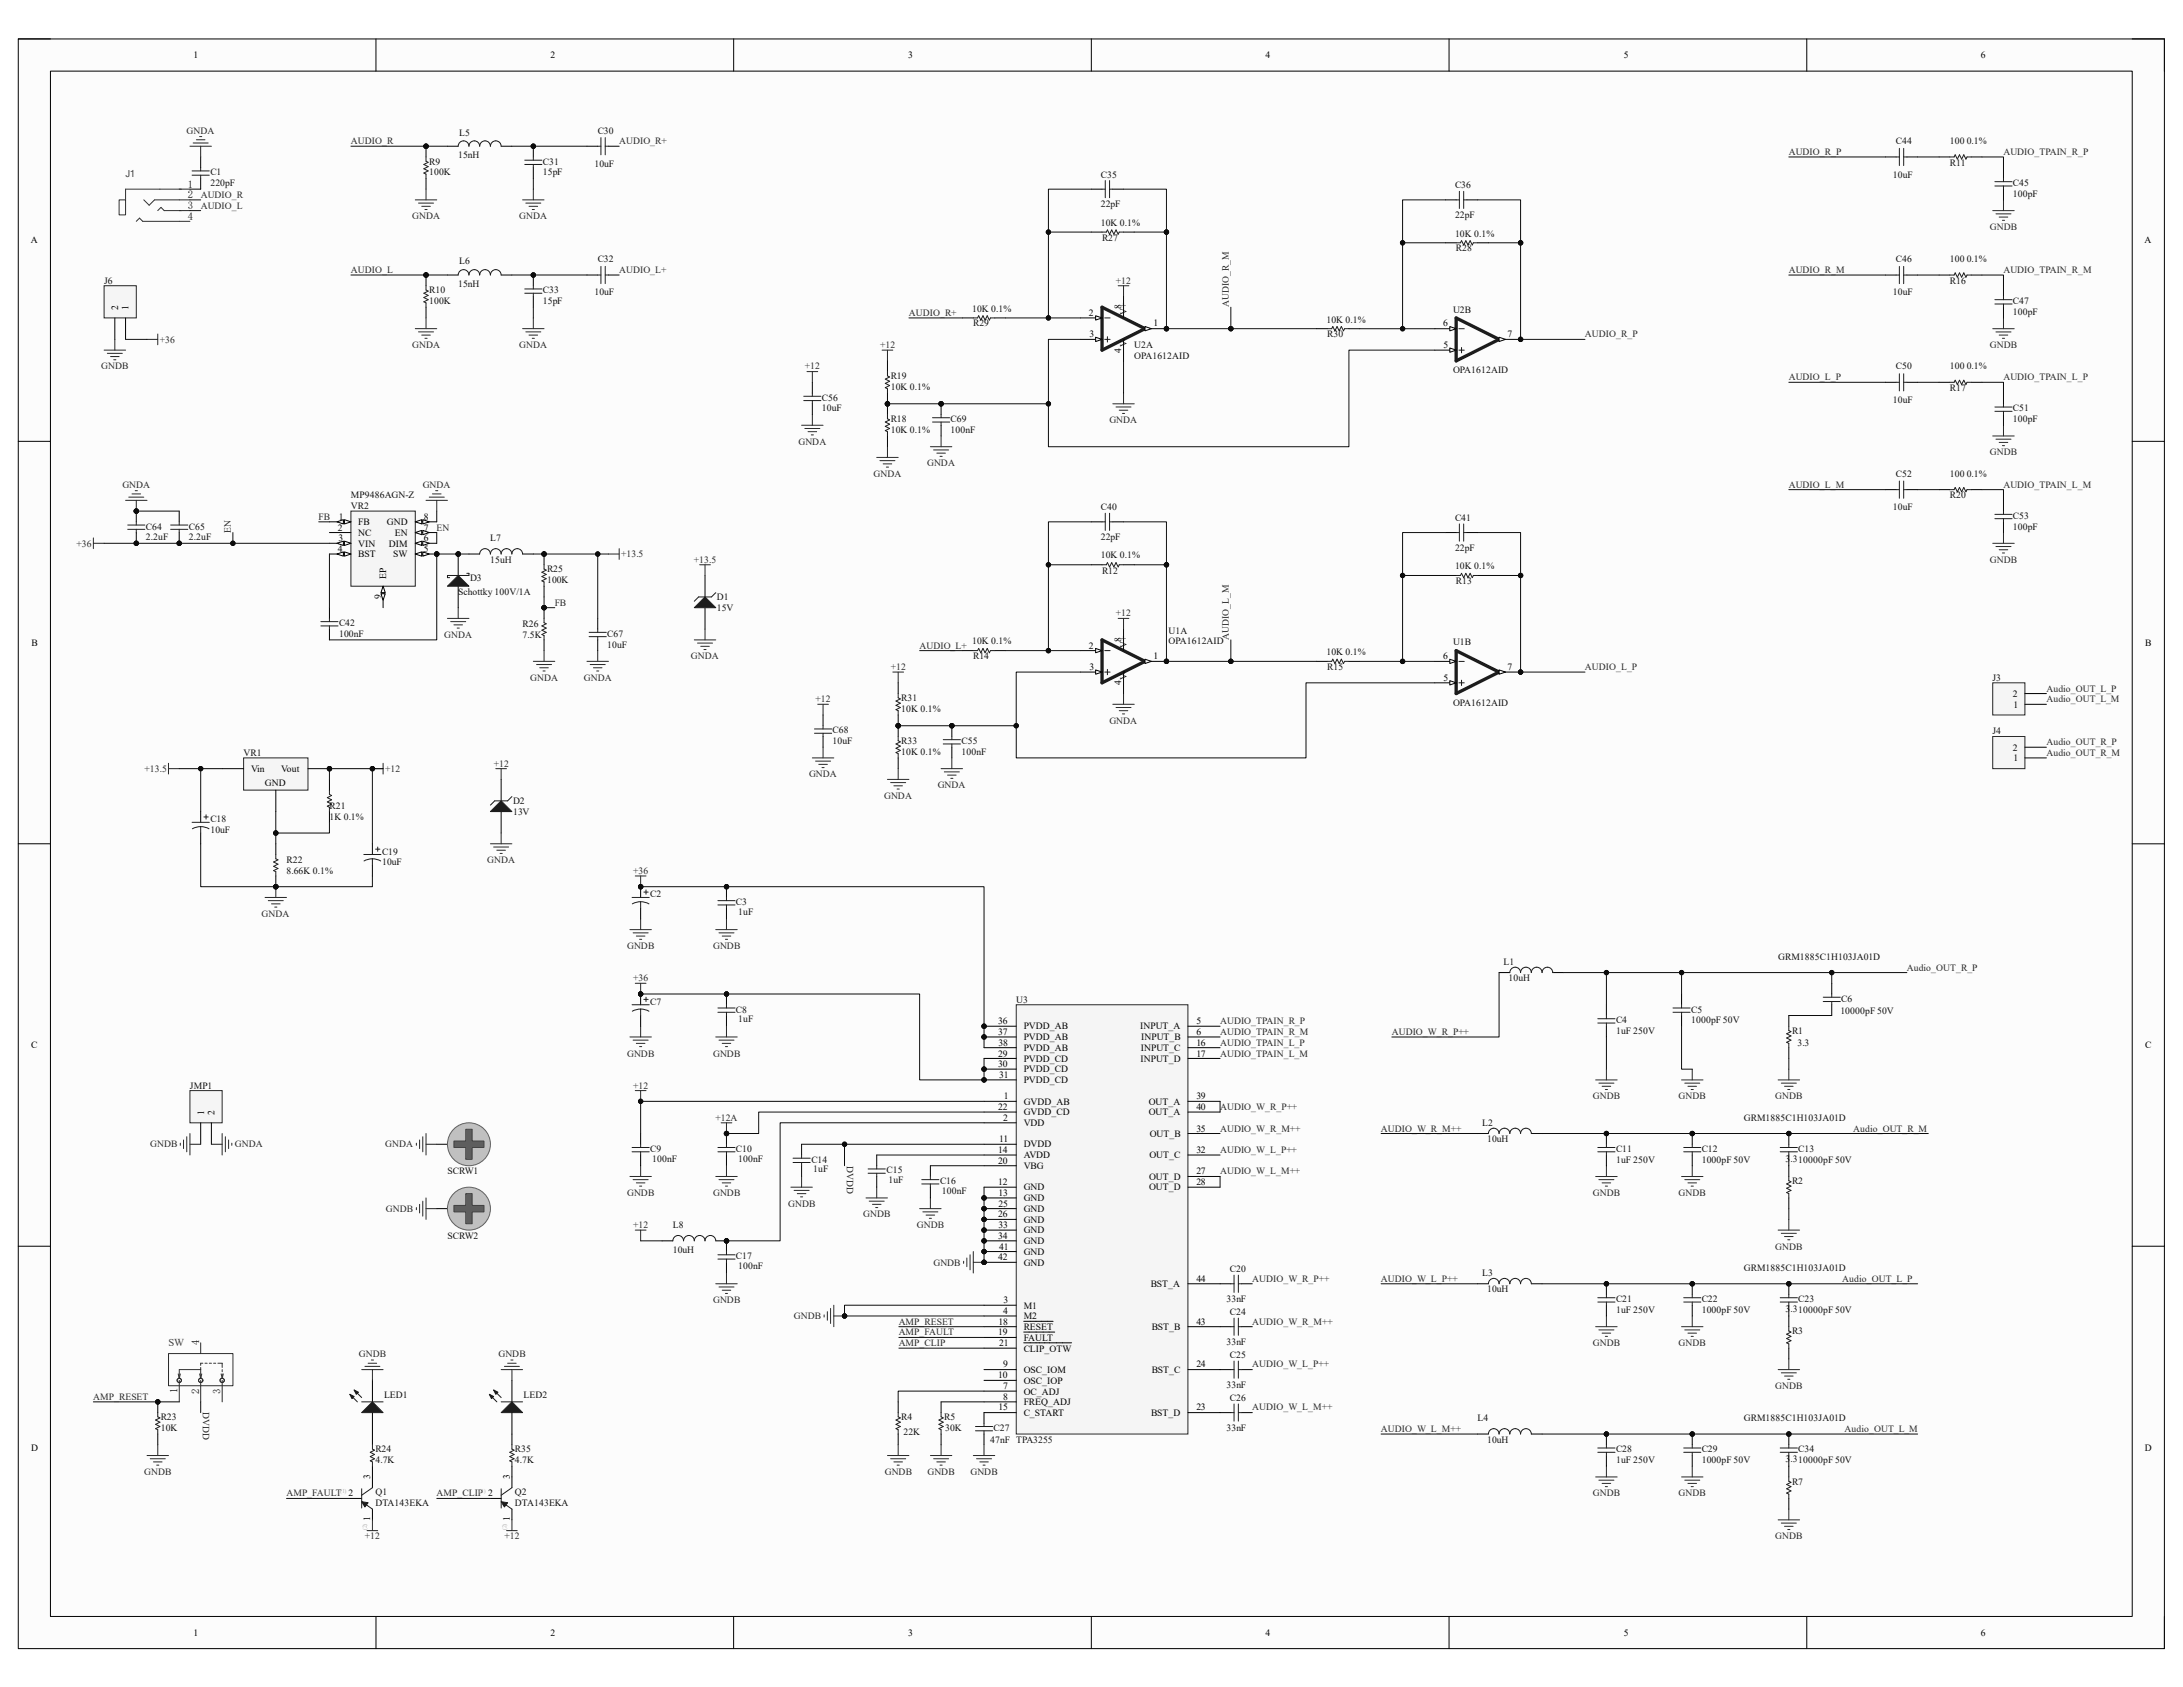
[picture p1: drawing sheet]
<svg xmlns="http://www.w3.org/2000/svg" width="279mm" height="216mm" viewBox="0 0 279 216" stroke-linecap="round" stroke-linejoin="round" font-family="sans-serif">
<defs><g id="words">
<g font-size="1.4">
<text x="24" y="28.2">4</text>
<text x="24" y="26.8">3</text>
<text x="24" y="25.4">2</text>
<text x="24" y="24">1</text>
<text x="25.5" y="172.1" transform="rotate(-90 25.5 172.1)">4</text>
<text x="22.7" y="178.3" transform="rotate(-90 22.7 178.3)">1</text>
<text x="25.5" y="178.3" transform="rotate(-90 25.5 178.3)">2</text>
<text x="28.2" y="178.3" transform="rotate(-90 28.2 178.3)">3</text>
</g>
<text font-size="1.4" fill="#404040" x="21.5" y="172.3">SW</text>
<g font-size="1.2">
<text x="24.8" y="7.5">1</text>
<text x="70.4" y="7.5">2</text>
<text x="116.2" y="7.5">3</text>
<text x="162" y="7.5">4</text>
<text x="207.8" y="7.5">5</text>
<text x="253.5" y="7.5">6</text>
<text x="3.9" y="31.2">A</text>
<text x="274.5" y="31.2">A</text>
<text x="15.1" y="39.7" transform="rotate(-90 15.1 39.7)">2</text>
<text x="16.5" y="39.7" transform="rotate(-90 16.5 39.7)">1</text>
<text x="139.4" y="40.4">2</text>
<text x="143.5" y="39.6" transform="rotate(-90 143.5 39.6)">8</text>
<text x="147.6" y="41.8">1</text>
<text x="184.7" y="41.8">6</text>
<text x="139.4" y="43.2">3</text>
<text x="143.5" y="45.1" transform="rotate(-90 143.5 45.1)">4</text>
<text x="184.7" y="44.5">5</text>
<text x="193" y="43.2">7</text>
<text x="43.2" y="67.9">2</text>
<text x="43.2" y="70.7">4</text>
<text x="43.3" y="69.3">3</text>
<text x="43.3" y="66.5">1</text>
<text x="45.8" y="67.2">FB</text>
<text x="45.8" y="68.6">NC</text>
<text x="45.8" y="70">VIN</text>
<text x="45.8" y="71.3">BST</text>
<text x="49.5" y="67.2">GND</text>
<text x="49.8" y="70">DIM</text>
<text x="50.3" y="71.3">SW</text>
<text x="50.5" y="68.6">EN</text>
<text x="54.2" y="66.5">8</text>
<text x="54.2" y="67.9">7</text>
<text x="54.2" y="69.3">6</text>
<text x="54.2" y="70.7">5</text>
<text x="48.8" y="76.7" transform="rotate(-90 48.8 76.7)">9</text>
<text x="49.4" y="74" transform="rotate(-90 49.4 74)">EP</text>
<text x="4" y="82.7">B</text>
<text x="139.4" y="83">2</text>
<text x="143.5" y="82.2" transform="rotate(-90 143.5 82.2)">8</text>
<text x="274.6" y="82.7">B</text>
<text x="139.4" y="85.8">3</text>
<text x="143.5" y="87.7" transform="rotate(-90 143.5 87.7)">4</text>
<text x="147.6" y="84.4">1</text>
<text x="184.7" y="84.4">6</text>
<text x="184.7" y="87.1">5</text>
<text x="193" y="85.8">7</text>
<text x="257.6" y="89.2">2</text>
<text x="257.7" y="90.6">1</text>
<text x="32.1" y="98.8">Vin</text>
<text x="33.9" y="100.6">GND</text>
<text x="36" y="98.8">Vout</text>
<text x="257.6" y="96.1">2</text>
<text x="257.7" y="97.4">1</text>
<text x="127.8" y="131.1">36</text>
<text x="131" y="131.7">PVDD_AB</text>
<text x="145.9" y="131.7">INPUT_A</text>
<text x="153.1" y="131.1">5</text>
<text x="4" y="134.2">C</text>
<text x="127.8" y="135.2">29</text>
<text x="127.8" y="136.6">30</text>
<text x="127.8" y="132.5">37</text>
<text x="127.8" y="133.8">38</text>
<text x="127.9" y="137.9">31</text>
<text x="131" y="135.9">PVDD_CD</text>
<text x="131" y="137.2">PVDD_CD</text>
<text x="131" y="133.1">PVDD_AB</text>
<text x="131" y="134.5">PVDD_AB</text>
<text x="146" y="135.9">INPUT_D</text>
<text x="146" y="134.5">INPUT_C</text>
<text x="146" y="133.1">INPUT_B</text>
<text x="153.1" y="132.5">6</text>
<text x="153.1" y="133.8">16</text>
<text x="153.1" y="135.2">17</text>
<text x="274.6" y="134.2">C</text>
<text x="26.1" y="142.7" transform="rotate(-90 26.1 142.7)">1</text>
<text x="27.5" y="142.7" transform="rotate(-90 27.5 142.7)">2</text>
<text x="127.8" y="142.1">22</text>
<text x="128.4" y="143.4">2</text>
<text x="128.5" y="140.7">1</text>
<text x="131" y="141.4">GVDD_AB</text>
<text x="131" y="142.7">GVDD_CD</text>
<text x="131" y="138.6">PVDD_CD</text>
<text x="147" y="141.4">OUT_A</text>
<text x="147" y="142.7">OUT_A</text>
<text x="153.1" y="140.7">39</text>
<text x="153.1" y="142.1">40</text>
<text x="127.8" y="147.6">14</text>
<text x="127.8" y="148.9">20</text>
<text x="127.9" y="146.2">11</text>
<text x="131" y="144.1">VDD</text>
<text x="131" y="146.9">DVDD</text>
<text x="131" y="148.3">AVDD</text>
<text x="131" y="149.6">VBG</text>
<text x="147.1" y="148.3">OUT_C</text>
<text x="147.2" y="145.5">OUT_B</text>
<text x="153.1" y="147.6">32</text>
<text x="153.1" y="144.8">35</text>
<text x="127.8" y="151.7">12</text>
<text x="127.8" y="155.8">26</text>
<text x="127.8" y="153">13</text>
<text x="127.8" y="154.4">25</text>
<text x="131" y="152.4">GND</text>
<text x="131" y="153.8">GND</text>
<text x="131" y="155.1">GND</text>
<text x="147.1" y="151">OUT_D</text>
<text x="147.1" y="152.4">OUT_D</text>
<text x="153.1" y="150.3">27</text>
<text x="153.1" y="151.7">28</text>
<text x="127.8" y="158.5">34</text>
<text x="127.8" y="161.3">42</text>
<text x="127.8" y="157.2">33</text>
<text x="127.9" y="159.9">41</text>
<text x="131" y="156.5">GND</text>
<text x="131" y="157.9">GND</text>
<text x="131" y="159.2">GND</text>
<text x="131" y="160.6">GND</text>
<text x="131" y="162">GND</text>
<text x="128.4" y="166.8">3</text>
<text x="131" y="167.5">M1</text>
<text x="147.3" y="164.7">BST_A</text>
<text x="153.1" y="164">44</text>
<text x="127.8" y="170.9">19</text>
<text x="127.8" y="169.5">18</text>
<text x="127.9" y="172.3">21</text>
<text x="128.4" y="168.1">4</text>
<text x="131" y="168.8">M2</text>
<text x="131" y="170.2">RESET</text>
<text x="131" y="171.6">FAULT</text>
<text x="131" y="173">CLIP_OTW</text>
<text x="147.4" y="170.2">BST_B</text>
<text x="153.1" y="169.5">43</text>
<text x="127.8" y="176.4">10</text>
<text x="128.4" y="177.8">7</text>
<text x="128.4" y="179.2">8</text>
<text x="128.4" y="175">9</text>
<text x="131" y="178.5">OC_ADJ</text>
<text x="131" y="179.8">FREQ_ADJ</text>
<text x="131" y="175.7">OSC_IOM</text>
<text x="131" y="177.1">OSC_IOP</text>
<text x="147.4" y="175.7">BST_C</text>
<text x="153.1" y="175">24</text>
<text x="4" y="185.7">D</text>
<text x="127.8" y="180.5">15</text>
<text x="131" y="181.2">C_START</text>
<text x="147.3" y="181.2">BST_D</text>
<text x="153.1" y="180.5">23</text>
<text x="274.5" y="185.7">D</text>
<text x="44.6" y="191.5">2</text>
<text x="47.4" y="189.3" transform="rotate(-90 47.4 189.3)">3</text>
<text x="65.2" y="189.3" transform="rotate(-90 65.2 189.3)">3</text>
<text x="47.4" y="194.7" transform="rotate(-90 47.4 194.7)">1</text>
<text x="65.2" y="194.7" transform="rotate(-90 65.2 194.7)">1</text>
<text x="24.8" y="209.3">1</text>
<text x="70.4" y="209.3">2</text>
<text x="116.2" y="209.3">3</text>
<text x="162" y="209.3">4</text>
<text x="207.8" y="209.3">5</text>
<text x="253.5" y="209.3">6</text>
</g>
<g font-size="1.2" fill="#262626">
<text x="23.9" y="17.1">GNDA</text>
<text x="44.9" y="18.5">AUDIO_R</text>
<text x="79.3" y="18.5">AUDIO_R+</text>
<text x="228.9" y="19.8">AUDIO_R_P</text>
<text x="256.4" y="19.8">AUDIO_TPAIN_R_P</text>
<text x="25.7" y="25.3">AUDIO_R</text>
<text x="25.7" y="26.7">AUDIO_L</text>
<text x="52.7" y="28.1">GNDA</text>
<text x="66.5" y="28.1">GNDA</text>
<text x="254.7" y="29.4">GNDB</text>
<text x="44.9" y="34.9">AUDIO_L</text>
<text x="79.2" y="34.9">AUDIO_L+</text>
<text x="228.9" y="34.9">AUDIO_R_M</text>
<text x="256.4" y="34.9">AUDIO_TPAIN_R_M</text>
<text x="116.3" y="40.4">AUDIO_R+</text>
<text x="142.8" y="36.3">+12</text>
<text x="157.3" y="39.3" transform="rotate(-90 157.3 39.3)">AUDIO_R_M</text>
<text x="13" y="47.3">GNDB</text>
<text x="20.4" y="43.9">+36</text>
<text x="52.7" y="44.5">GNDA</text>
<text x="66.5" y="44.5">GNDA</text>
<text x="103" y="47.3">+12</text>
<text x="112.6" y="44.5">+12</text>
<text x="202.9" y="43.2">AUDIO_R_P</text>
<text x="254.7" y="44.5">GNDB</text>
<text x="228.9" y="48.7">AUDIO_L_P</text>
<text x="256.4" y="48.7">AUDIO_TPAIN_L_P</text>
<text x="102.2" y="56.9">GNDA</text>
<text x="118.7" y="59.6">GNDA</text>
<text x="142" y="54.1">GNDA</text>
<text x="254.7" y="58.3">GNDB</text>
<text x="15.7" y="62.4">GNDA</text>
<text x="54.1" y="62.4">GNDA</text>
<text x="111.8" y="61">GNDA</text>
<text x="228.9" y="62.4">AUDIO_L_M</text>
<text x="256.4" y="62.4">AUDIO_TPAIN_L_M</text>
<text x="9.8" y="70">+36</text>
<text x="29.5" y="68.2" transform="rotate(-90 29.5 68.2)">EN</text>
<text x="40.8" y="66.5">FB</text>
<text x="55.9" y="67.9">EN</text>
<text x="79.5" y="71.3">+13.5</text>
<text x="71" y="77.5">FB</text>
<text x="88.8" y="72">+13.5</text>
<text x="254.7" y="72">GNDB</text>
<text x="56.9" y="81.6">GNDA</text>
<text x="117.7" y="83">AUDIO_L+</text>
<text x="142.8" y="78.9">+12</text>
<text x="157.3" y="81.9" transform="rotate(-90 157.3 81.9)">AUDIO_L_M</text>
<text x="67.9" y="87.1">GNDA</text>
<text x="74.7" y="87.1">GNDA</text>
<text x="88.4" y="84.4">GNDA</text>
<text x="104.4" y="89.9">+12</text>
<text x="114" y="85.8">+12</text>
<text x="202.9" y="85.8">AUDIO_L_P</text>
<text x="261.9" y="88.5">Audio_OUT_L_P</text>
<text x="261.9" y="89.9">Audio_OUT_L_M</text>
<text x="142" y="92.6">GNDA</text>
<text x="261.9" y="95.4">Audio_OUT_R_P</text>
<text x="18.5" y="98.8">+13.5</text>
<text x="49.3" y="98.8">+12</text>
<text x="63.2" y="98.1">+12</text>
<text x="103.5" y="99.5">GNDA</text>
<text x="120" y="100.9">GNDA</text>
<text x="261.9" y="96.7">Audio_OUT_R_M</text>
<text x="113.2" y="102.2">GNDA</text>
<text x="62.4" y="110.5">GNDA</text>
<text x="81" y="111.8">+36</text>
<text x="33.5" y="117.3">GNDA</text>
<text x="80.3" y="121.5">GNDB</text>
<text x="81" y="125.6">+36</text>
<text x="91.3" y="121.5">GNDB</text>
<text x="244.1" y="124.2">Audio_OUT_R_P</text>
<text x="156.2" y="131.1">AUDIO_TPAIN_R_P</text>
<text x="80.3" y="135.2">GNDB</text>
<text x="91.3" y="135.2">GNDB</text>
<text x="156.2" y="132.5">AUDIO_TPAIN_R_M</text>
<text x="156.2" y="133.8">AUDIO_TPAIN_L_P</text>
<text x="156.2" y="135.2">AUDIO_TPAIN_L_M</text>
<text x="178.1" y="132.5">AUDIO_W_R_P++</text>
<text x="81" y="139.3">+12</text>
<text x="91.6" y="143.4">+12A</text>
<text x="156.2" y="142.1">AUDIO_W_R_P++</text>
<text x="203.9" y="140.7">GNDB</text>
<text x="214.8" y="140.7">GNDB</text>
<text x="227.2" y="140.7">GNDB</text>
<text x="19.2" y="146.9">GNDB</text>
<text x="30.1" y="146.9">GNDA</text>
<text x="49.3" y="146.9">GNDA</text>
<text x="108.4" y="149.2" transform="rotate(90 108.4 149.2)">DVDD</text>
<text x="156.2" y="144.8">AUDIO_W_R_M++</text>
<text x="156.2" y="147.6">AUDIO_W_L_P++</text>
<text x="176.7" y="144.8">AUDIO_W_R_M++</text>
<text x="237.2" y="144.8">Audio_OUT_R_M</text>
<text x="49.4" y="155.1">GNDB</text>
<text x="80.3" y="153">GNDB</text>
<text x="91.3" y="153">GNDB</text>
<text x="100.9" y="154.4">GNDB</text>
<text x="110.5" y="155.8">GNDB</text>
<text x="156.2" y="150.3">AUDIO_W_L_M++</text>
<text x="203.9" y="153">GNDB</text>
<text x="214.8" y="153">GNDB</text>
<text x="81" y="157.2">+12</text>
<text x="117.3" y="157.2">GNDB</text>
<text x="119.5" y="162">GNDB</text>
<text x="227.2" y="159.9">GNDB</text>
<text x="91.3" y="166.8">GNDB</text>
<text x="160.3" y="164">AUDIO_W_R_P++</text>
<text x="176.7" y="164">AUDIO_W_L_P++</text>
<text x="235.8" y="164">Audio_OUT_L_P</text>
<text x="45.9" y="173.7">GNDB</text>
<text x="63.8" y="173.7">GNDB</text>
<text x="101.6" y="168.8">GNDB</text>
<text x="115" y="170.9">AMP_FAULT</text>
<text x="115" y="172.3">AMP_CLIP</text>
<text x="115" y="169.5">AMP_RESET</text>
<text x="160.3" y="169.5">AUDIO_W_R_M++</text>
<text x="203.9" y="172.3">GNDB</text>
<text x="214.8" y="172.3">GNDB</text>
<text x="11.9" y="179.2">AMP_RESET</text>
<text x="160.3" y="175">AUDIO_W_L_P++</text>
<text x="227.2" y="177.8">GNDB</text>
<text x="25.9" y="180.8" transform="rotate(90 25.9 180.8)">DVDD</text>
<text x="160.3" y="180.5">AUDIO_W_L_M++</text>
<text x="176.7" y="183.3">AUDIO_W_L_M++</text>
<text x="236.1" y="183.3">Audio_OUT_L_M</text>
<text x="18.5" y="188.8">GNDB</text>
<text x="36.7" y="191.5">AMP_FAULT</text>
<text x="55.9" y="191.5">AMP_CLIP 2</text>
<text x="113.2" y="188.8">GNDB</text>
<text x="118.7" y="188.8">GNDB</text>
<text x="124.2" y="188.8">GNDB</text>
<text x="203.9" y="191.5">GNDB</text>
<text x="214.8" y="191.5">GNDB</text>
<text x="46.7" y="197">+12</text>
<text x="64.6" y="197">+12</text>
<text x="227.2" y="197">GNDB</text>
</g>
<g font-size="1.2" fill="#0e0e0e">
<text x="58.8" y="17.4">L5</text>
<text x="76.5" y="17.1">C30</text>
<text x="26.9" y="22.4">C1</text>
<text x="26.9" y="23.8">220pF</text>
<text x="54.9" y="21.1">R9</text>
<text x="54.9" y="22.4">100K</text>
<text x="58.6" y="20.2">15nH</text>
<text x="69.5" y="21.1">C31</text>
<text x="69.5" y="22.4">15pF</text>
<text x="76.1" y="21.3">10uF</text>
<text x="140.9" y="22.7">C35</text>
<text x="242.3" y="22.7">10uF</text>
<text x="242.7" y="18.5">C44</text>
<text x="249.6" y="21.2">R11</text>
<text x="249.6" y="18.5">100 0.1%</text>
<text x="257.6" y="23.8">C45</text>
<text x="140.9" y="26.5">22pF</text>
<text x="140.9" y="28.9">10K 0.1%</text>
<text x="186.2" y="24.1">C36</text>
<text x="186.2" y="27.9">22pF</text>
<text x="257.6" y="25.2">100pF</text>
<text x="58.8" y="33.8">L6</text>
<text x="76.5" y="33.6">C32</text>
<text x="141.1" y="30.8">R27</text>
<text x="186.2" y="30.3">10K 0.1%</text>
<text x="186.4" y="32.2">R28</text>
<text x="242.7" y="33.6">C46</text>
<text x="249.6" y="33.6">100 0.1%</text>
<text x="13.3" y="36.3">J6</text>
<text x="54.9" y="37.5">R10</text>
<text x="54.9" y="38.9">100K</text>
<text x="58.6" y="36.7">15nH</text>
<text x="69.5" y="37.5">C33</text>
<text x="69.5" y="38.9">15pF</text>
<text x="76.1" y="37.8">10uF</text>
<text x="124.4" y="39.9">10K 0.1%</text>
<text x="124.5" y="41.8">R29</text>
<text x="144.2" y="40.3" transform="rotate(-90 144.2 40.3)">V+</text>
<text x="169.8" y="41.3">10K 0.1%</text>
<text x="186" y="40">U2B</text>
<text x="242.3" y="37.8">10uF</text>
<text x="249.6" y="36.3">R16</text>
<text x="257.6" y="38.9">C47</text>
<text x="257.6" y="40.3">100pF</text>
<text x="144.2" y="44.4" transform="rotate(-90 144.2 44.4)">V-</text>
<text x="145.2" y="44.5">U2A</text>
<text x="145.2" y="45.9">OPA1612AID</text>
<text x="169.9" y="43.2">R30</text>
<text x="186" y="47.7">OPA1612AID</text>
<text x="242.7" y="47.3">C50</text>
<text x="249.6" y="47.3">100 0.1%</text>
<text x="105.2" y="51.3">C56</text>
<text x="105.2" y="52.7">10uF</text>
<text x="114" y="49.9">10K 0.1%</text>
<text x="114" y="48.5">R19</text>
<text x="242.3" y="51.6">10uF</text>
<text x="249.6" y="50">R17</text>
<text x="257.6" y="52.7">C51</text>
<text x="114" y="55.4">10K 0.1%</text>
<text x="114" y="54">R18</text>
<text x="121.7" y="55.4">100nF</text>
<text x="121.7" y="54">C69</text>
<text x="257.6" y="54">100pF</text>
<text x="44.9" y="65.2">VR2</text>
<text x="44.9" y="63.8">MP9486AGN-Z</text>
<text x="140.9" y="65.3">C40</text>
<text x="242.3" y="65.3">10uF</text>
<text x="242.7" y="61">C52</text>
<text x="249.6" y="63.8">R20</text>
<text x="249.6" y="61">100 0.1%</text>
<text x="18.7" y="69.1">2.2uF</text>
<text x="18.7" y="67.8">C64</text>
<text x="24.2" y="69.1">2.2uF</text>
<text x="24.2" y="67.8">C65</text>
<text x="62.7" y="69.3">L7</text>
<text x="140.9" y="69.1">22pF</text>
<text x="140.9" y="71.5">10K 0.1%</text>
<text x="186.2" y="66.7">C41</text>
<text x="186.2" y="70.5">22pF</text>
<text x="257.6" y="66.4">C53</text>
<text x="257.6" y="67.8">100pF</text>
<text x="58.6" y="76.2">Schottky 100V/1A</text>
<text x="60.2" y="74.3">D3</text>
<text x="62.7" y="72">15uH</text>
<text x="70" y="74.6">100K</text>
<text x="70" y="73.2">R25</text>
<text x="91.7" y="76.8">D1</text>
<text x="141.1" y="73.4">R12</text>
<text x="186.2" y="72.9">10K 0.1%</text>
<text x="186.4" y="74.8">R13</text>
<text x="43.4" y="81.5">100nF</text>
<text x="43.4" y="80.1">C42</text>
<text x="66.9" y="81.6">7.5K</text>
<text x="66.9" y="80.3">R26</text>
<text x="77.7" y="81.5">C67</text>
<text x="77.7" y="82.9">10uF</text>
<text x="91.7" y="78.2">15V</text>
<text x="124.4" y="82.5">10K 0.1%</text>
<text x="144.2" y="82.9" transform="rotate(-90 144.2 82.9)">V+</text>
<text x="149.6" y="81.1">U1A</text>
<text x="149.6" y="82.5">OPA1612AID</text>
<text x="169.8" y="83.8">10K 0.1%</text>
<text x="186" y="82.6">U1B</text>
<text x="115.4" y="89.7">R31</text>
<text x="124.5" y="84.4">R14</text>
<text x="144.2" y="87" transform="rotate(-90 144.2 87)">V-</text>
<text x="169.9" y="85.8">R15</text>
<text x="255" y="87.1">J3</text>
<text x="106.6" y="93.9">C68</text>
<text x="106.6" y="95.2">10uF</text>
<text x="115.4" y="91.1">10K 0.1%</text>
<text x="115.4" y="95.2">R33</text>
<text x="123.1" y="95.2">C55</text>
<text x="186" y="90.3">OPA1612AID</text>
<text x="255" y="94">J4</text>
<text x="31.2" y="96.7">VR1</text>
<text x="115.4" y="96.6">10K 0.1%</text>
<text x="123.1" y="96.6">100nF</text>
<text x="26.9" y="105.2">C18</text>
<text x="26.9" y="106.6">10uF</text>
<text x="42.2" y="105">1K 0.1%</text>
<text x="42.2" y="103.6">R21</text>
<text x="65.7" y="102.9">D2</text>
<text x="65.7" y="104.3">13V</text>
<text x="36.7" y="111.8">8.66K 0.1%</text>
<text x="36.7" y="110.5">R22</text>
<text x="48.9" y="109.4">C19</text>
<text x="48.9" y="110.7">10uF</text>
<text x="83.2" y="114.9">C2</text>
<text x="94.2" y="115.8">C3</text>
<text x="94.5" y="117.1">1uF</text>
<text x="192.4" y="123.5">L1</text>
<text x="193.1" y="125.6">10uH</text>
<text x="227.6" y="122.9">GRM1885C1H103JA01D</text>
<text x="83.2" y="128.6">C7</text>
<text x="94.2" y="129.6">C8</text>
<text x="94.5" y="130.8">1uF</text>
<text x="130" y="128.3">U3</text>
<text x="206.8" y="130.9">C4</text>
<text x="216.5" y="130.9">1000pF 50V</text>
<text x="216.5" y="129.6">C5</text>
<text x="235.5" y="129.7">10000pF 50V</text>
<text x="235.7" y="128.2">C6</text>
<text x="206.8" y="132.3">1uF 250V</text>
<text x="229.4" y="132.3">R1</text>
<text x="230" y="133.8">3.3</text>
<text x="24.3" y="139.3">JMP1</text>
<text x="223.2" y="143.4">GRM1885C1H103JA01D</text>
<text x="83.2" y="147.4">C9</text>
<text x="83.5" y="148.7">100nF</text>
<text x="94.2" y="147.4">C10</text>
<text x="94.5" y="148.7">100nF</text>
<text x="103.8" y="148.8">C14</text>
<text x="189.7" y="144.1">L2</text>
<text x="190.3" y="146.2">10uH</text>
<text x="206.8" y="148.8">1uF 250V</text>
<text x="206.8" y="147.4">C11</text>
<text x="217.8" y="148.8">1000pF 50V</text>
<text x="217.8" y="147.4">C12</text>
<text x="228.5" y="148.7">3.310000pF 50V</text>
<text x="230.2" y="147.4">C13</text>
<text x="57.3" y="150.3">SCRW1</text>
<text x="104.1" y="150">1uF</text>
<text x="113.5" y="150.2">C15</text>
<text x="113.7" y="151.4">1uF</text>
<text x="120.3" y="151.6">C16</text>
<text x="120.6" y="152.8">100nF</text>
<text x="229.4" y="151.6">R2</text>
<text x="57.3" y="158.5">SCRW2</text>
<text x="86.1" y="157.2">L8</text>
<text x="86.1" y="160.3">10uH</text>
<text x="94.2" y="161.2">C17</text>
<text x="94.5" y="162.4">100nF</text>
<text x="157" y="166.7">33nF</text>
<text x="157.4" y="162.8">C20</text>
<text x="189.7" y="163.3">L3</text>
<text x="190.3" y="165.4">10uH</text>
<text x="206.8" y="166.7">C21</text>
<text x="217.8" y="166.7">C22</text>
<text x="223.2" y="162.6">GRM1885C1H103JA01D</text>
<text x="228.5" y="167.9">3.310000pF 50V</text>
<text x="230.2" y="166.7">C23</text>
<text x="157" y="172.1">33nF</text>
<text x="157.4" y="168.3">C24</text>
<text x="157.4" y="173.8">C25</text>
<text x="206.8" y="168">1uF 250V</text>
<text x="217.8" y="168">1000pF 50V</text>
<text x="229.4" y="170.8">R3</text>
<text x="49.1" y="178.9">LED1</text>
<text x="67" y="178.9">LED2</text>
<text x="157" y="177.6">33nF</text>
<text x="157.4" y="179.3">C26</text>
<text x="20.6" y="181.7">R23</text>
<text x="20.6" y="183.1">10K</text>
<text x="48" y="185.9">R24</text>
<text x="65.9" y="185.9">R35</text>
<text x="115.4" y="181.7">R4</text>
<text x="115.7" y="183.7">22K</text>
<text x="120.9" y="181.7">R5</text>
<text x="121" y="183.1">30K</text>
<text x="126.7" y="184.7">47nF TPA3255</text>
<text x="127.2" y="183.1">C27</text>
<text x="157" y="183.1">33nF</text>
<text x="189.1" y="181.9">L4</text>
<text x="190.3" y="184.7">10uH</text>
<text x="206.8" y="185.9">C28</text>
<text x="217.8" y="185.9">C29</text>
<text x="223.2" y="181.9">GRM1885C1H103JA01D</text>
<text x="230.2" y="185.9">C34</text>
<text x="48" y="191.3">Q1</text>
<text x="48" y="187.2">4.7K</text>
<text x="65.9" y="187.2">4.7K</text>
<text x="65.9" y="191.3">Q2</text>
<text x="206.8" y="187.2">1uF 250V</text>
<text x="217.8" y="187.2">1000pF 50V</text>
<text x="228.5" y="187.1">3.310000pF 50V</text>
<text x="229.4" y="190">R7</text>
<text x="48" y="192.7">DTA143EKA</text>
<text x="65.9" y="192.7">DTA143EKA</text>
</g>
<text font-size="1.2" fill="#444" x="16" y="22.6">J1</text>
<g font-size=".8" fill="#b0b0b0">
<text x="43.5" y="191.1">(1)</text>
<text x="61.3" y="191.1">(1)</text>
<text x="46.9" y="195.8" transform="rotate(-90 46.9 195.8)">(2)</text>
<text x="64.8" y="195.8" transform="rotate(-90 64.8 195.8)">(2)</text>
</g>
</g></defs>
<path d="M2.3 5h274.7v206h-274.7z" fill-rule="evenodd" fill="#fcfcfc"/>
<path d="M2.3 5h274.7v206h-274.7z" fill="none" stroke="#000" stroke-width=".13"/>
<path d="M6.5 9.1h266.4v197.8h-266.4z" fill-rule="evenodd" fill="#fcfcfc"/>
<g fill="none" stroke="#000" stroke-width=".13">
<path d="M2.3 5h4.2M6.5 9.1h266.4v197.8h-266.4zM48.1 5v4.1M93.9 5v4.1M139.7 5v4.1M185.5 5v4.1M231.2 5v4.1M272.9 5h4.1v4.1M25.7 20.1v1.4M25.7 22.8v1.4M2.3 56.5h4.2M272.9 56.5h4.1"/>
<path d="M2.3 108h4.2M272.9 108h4.1M2.3 159.5h4.2M272.9 159.5h4.1M48.1 206.9v4.1M93.9 206.9v4.1M139.7 206.9v4.1M185.5 206.9v4.1M231.2 206.9v4.1M277 206.9v4.1"/>
</g>
<path d="M24.6 22.4h2.2M24.6 21.9h2.2M25.7 21.5v.4M25.7 22.4v.4" fill="none" stroke="#1c1c1c" stroke-width=".13"/>
<path d="M24.3 18.7h2.8M24.7 18.3h1.9M25.1 17.9h1.1M25.5 17.5h.3M25.7 18.7v1.4" fill="none" stroke="#262626" stroke-width=".13"/>
<circle cx="68.3" cy="18.7" r=".28" fill="#0e0e0e"/>
<circle cx="68.3" cy="18.7" r=".28" fill="none" stroke="#0e0e0e" stroke-width=".13"/>
<path d="M68.3 18.7v1.4M68.3 21.5v1.3" fill="none" stroke="#000" stroke-width=".13"/>
<circle cx="68.3" cy="18.7" r=".28" fill="#0e0e0e"/>
<circle cx="68.3" cy="18.7" r=".28" fill="none" stroke="#0e0e0e" stroke-width=".13"/>
<path d="M58.6 18.7a.69 .69 0 0 1 .7-.7 .69 .69 0 0 1 .7 .7 .69 .69 0 0 1 .7-.7 .69 .69 0 0 1 .7 .7 .69 .69 0 0 1 .7-.7 .69 .69 0 0 1 .7 .7 .69 .69 0 0 1 .7-.7 .69 .69 0 0 1 .6 .7M67.2 20.5h2.2M67.2 21h2.2M68.3 20.1v.4M68.3 21v.5" fill="none" stroke="#1c1c1c" stroke-width=".13"/>
<path d="M66.9 25.6h2.7M67.3 26h1.9M67.7 26.4h1.1M68.1 26.8h.3M68.3 24.2v1.4" fill="none" stroke="#262626" stroke-width=".13"/>
<path d="M57.3 18.7h1.3M64.1 18.7h1.4" fill="none" stroke="#000" stroke-width=".13"/>
<circle cx="54.5" cy="18.7" r=".28" fill="#0e0e0e"/>
<circle cx="54.5" cy="18.7" r=".28" fill="none" stroke="#0e0e0e" stroke-width=".13"/>
<path d="M54.5 18.7v1.4" fill="none" stroke="#000" stroke-width=".13"/>
<circle cx="54.5" cy="18.7" r=".28" fill="#0e0e0e"/>
<circle cx="54.5" cy="18.7" r=".28" fill="none" stroke="#0e0e0e" stroke-width=".13"/>
<path d="M54.5 22.8v1.4" fill="none" stroke="#000" stroke-width=".13"/>
<path d="M54.5 20.1v.5l.3 .2-.5 .2 .5 .3-.5 .3 .5 .3-.5 .2 .2 .2v.5" fill="none" stroke="#1c1c1c" stroke-width=".13"/>
<path d="M53.2 25.6h2.7M53.6 26h1.9M54 26.4h1.1M54.4 26.8h.3M54.5 24.2v1.4" fill="none" stroke="#262626" stroke-width=".13"/>
<circle cx="68.3" cy="35.2" r=".28" fill="#0e0e0e"/>
<circle cx="68.3" cy="35.2" r=".28" fill="none" stroke="#0e0e0e" stroke-width=".13"/>
<path d="M68.3 35.2v1.4M68.3 37.9v1.4" fill="none" stroke="#000" stroke-width=".13"/>
<circle cx="68.3" cy="35.2" r=".28" fill="#0e0e0e"/>
<circle cx="68.3" cy="35.2" r=".28" fill="none" stroke="#0e0e0e" stroke-width=".13"/>
<path d="M58.6 35.2a.69 .69 0 0 1 .7-.7 .69 .69 0 0 1 .7 .7 .69 .69 0 0 1 .7-.7 .69 .69 0 0 1 .7 .7 .69 .69 0 0 1 .7-.7 .69 .69 0 0 1 .7 .7 .69 .69 0 0 1 .7-.7 .69 .69 0 0 1 .6 .7M67.2 37h2.2M67.2 37.5h2.2M68.3 36.6v.4M68.3 37.5v.4" fill="none" stroke="#1c1c1c" stroke-width=".13"/>
<path d="M66.9 42.1h2.7M67.3 42.5h1.9M67.7 42.9h1.1M68.1 43.3h.3M68.3 40.7v1.4" fill="none" stroke="#262626" stroke-width=".13"/>
<path d="M57.3 35.2h1.3M64.1 35.2h1.4" fill="none" stroke="#000" stroke-width=".13"/>
<circle cx="54.5" cy="35.2" r=".28" fill="#0e0e0e"/>
<circle cx="54.5" cy="35.2" r=".28" fill="none" stroke="#0e0e0e" stroke-width=".13"/>
<path d="M54.5 35.2v1.4" fill="none" stroke="#000" stroke-width=".13"/>
<circle cx="54.5" cy="35.2" r=".28" fill="#0e0e0e"/>
<circle cx="54.5" cy="35.2" r=".28" fill="none" stroke="#0e0e0e" stroke-width=".13"/>
<g fill="none" stroke="#000" stroke-width=".13">
<path d="M54.5 39.3v1.4M248.2 20.1h1.4M248.2 35.2h1.4M252.3 20.1h1.4M252.3 35.2h1.4M256.4 21.5v1.3M256.4 24.2v1.4M256.4 36.6v1.3M256.4 39.3v1.4M248.2 48.9h1.4M252.3 48.9h1.4M256.4 50.3v1.4"/>
<path d="M256.4 53.1v1.3M248.2 62.7h1.4M252.3 62.7h1.4M256.4 64v1.4M256.4 66.8v1.4"/>
</g>
<g fill="none" stroke="#1c1c1c" stroke-width=".13">
<path d="M54.5 36.6v.5l.3 .2-.5 .2 .5 .3-.5 .3 .5 .3-.5 .2 .2 .2v.5M249.6 20.1h.5l.1-.3 .3 .6 .3-.6 .3 .6 .2-.6 .3 .6 .2-.3h.5M249.6 35.2h.5l.1-.3 .3 .6 .3-.6 .3 .6 .2-.6 .3 .6 .2-.3h.5M255.3 23.8h2.2M255.3 23.3h2.2M255.3 38.9h2.2M255.3 38.4h2.2M256.4 22.8v.5M256.4 23.8v.4M256.4 37.9v.5M256.4 38.9v.4M249.6 48.9h.5l.1-.2 .3 .5 .3-.5 .3 .5 .2-.5 .3 .5 .2-.3h.5"/>
<path d="M255.3 52.6h2.2M255.3 52.1h2.2M256.4 51.7v.4M256.4 52.6v.5M249.6 62.7h.5l.1-.3 .3 .5 .3-.5 .3 .5 .2-.5 .3 .5 .2-.2h.5M255.3 66.4h2.2M255.3 65.8h2.2M256.4 65.4v.4M256.4 66.4v.4"/>
</g>
<g fill="none" stroke="#262626" stroke-width=".13">
<path d="M255 27h2.8M255.5 27.4h1.9M255.9 27.8h1.1M256.3 28.2h.3M256.4 25.6v1.4M53.2 42.1h2.7M53.6 42.5h1.9M54 42.9h1.1M54.4 43.3h.3M54.5 40.7v1.4M255 42.1h2.8M255 55.8h2.8"/>
<path d="M255.5 42.5h1.9M255.5 56.2h1.9M255.9 42.9h1.1M255.9 56.6h1.1M256.3 43.3h.3M256.3 57h.3M256.4 40.7v1.4M256.4 54.4v1.4M12 69.5h1.3M12 68.8v1.4M255 69.5h2.8M255.5 69.9h1.9"/>
<path d="M255.9 70.4h1.1M256.3 70.8h.3M256.4 68.2v1.3"/>
</g>
<circle cx="17.4" cy="69.5" r=".28" fill="#0e0e0e"/>
<circle cx="17.4" cy="69.5" r=".28" fill="none" stroke="#0e0e0e" stroke-width=".13"/>
<circle cx="17.4" cy="65.4" r=".28" fill="#0e0e0e"/>
<circle cx="17.4" cy="65.4" r=".28" fill="none" stroke="#0e0e0e" stroke-width=".13"/>
<path d="M17.4 68.2v1.3" fill="none" stroke="#000" stroke-width=".13"/>
<circle cx="17.4" cy="69.5" r=".28" fill="#0e0e0e"/>
<circle cx="17.4" cy="69.5" r=".28" fill="none" stroke="#0e0e0e" stroke-width=".13"/>
<path d="M17.4 65.4v1.4" fill="none" stroke="#000" stroke-width=".13"/>
<circle cx="17.4" cy="65.4" r=".28" fill="#0e0e0e"/>
<circle cx="17.4" cy="65.4" r=".28" fill="none" stroke="#0e0e0e" stroke-width=".13"/>
<path d="M16.3 67.2h2.2M16.3 67.7h2.2M17.4 66.8v.4M17.4 67.7v.5" fill="none" stroke="#1c1c1c" stroke-width=".13"/>
<circle cx="69.6" cy="70.9" r=".28" fill="#0e0e0e"/>
<circle cx="69.6" cy="70.9" r=".28" fill="none" stroke="#0e0e0e" stroke-width=".13"/>
<path d="M69.6 70.9v1.4" fill="none" stroke="#000" stroke-width=".13"/>
<circle cx="69.6" cy="70.9" r=".28" fill="#0e0e0e"/>
<circle cx="69.6" cy="70.9" r=".28" fill="none" stroke="#0e0e0e" stroke-width=".13"/>
<path d="M69.6 75v1.4" fill="none" stroke="#000" stroke-width=".13"/>
<path d="M69.6 72.3v.5l.3 .2-.5 .2 .5 .3-.5 .3 .5 .3-.5 .2 .2 .2v.5" fill="none" stroke="#1c1c1c" stroke-width=".13"/>
<circle cx="69.6" cy="77.8" r=".28" fill="#0e0e0e"/>
<circle cx="69.6" cy="77.8" r=".28" fill="none" stroke="#0e0e0e" stroke-width=".13"/>
<path d="M69.6 77.8v1.3" fill="none" stroke="#000" stroke-width=".13"/>
<circle cx="69.6" cy="77.8" r=".28" fill="#0e0e0e"/>
<circle cx="69.6" cy="77.8" r=".28" fill="none" stroke="#0e0e0e" stroke-width=".13"/>
<path d="M90.2 73.6v2.8M90.2 77.8v2.7M69.6 81.9v1.4" fill="none" stroke="#000" stroke-width=".13"/>
<path d="M69.6 79.1v.6l.3 .1-.5 .3 .5 .3-.5 .3 .5 .2-.5 .3 .2 .1v.6" fill="none" stroke="#1c1c1c" stroke-width=".13"/>
<path d="M77.9 70.9h1.3M79.2 70.2v1.4" fill="none" stroke="#262626" stroke-width=".13"/>
<path d="M90.2 76.4l1.4 1.4h-2.7z" fill="#1c1c1c"/>
<path d="M90.2 76.4l1.4 1.4h-2.7zM91.6 75.9l-.5 .5h-1.7l-.5 .5" fill="none" stroke="#1c1c1c" stroke-width=".13"/>
<path d="M88.9 81.9h2.7M89.3 82.3h1.9M89.7 82.7h1.1M90.1 83.1h.3M90.2 80.5v1.4" fill="none" stroke="#262626" stroke-width=".13"/>
<path d="M64.1 99.7v2.8M64.1 103.9v2.7" fill="none" stroke="#000" stroke-width=".13"/>
<path d="M62.8 103.9l1.3-1.4 1.4 1.4z" fill="#1c1c1c"/>
<path d="M62.8 103.9l1.3-1.4 1.4 1.4zM65.5 101.9l-.5 .6h-1.7l-.5 .5" fill="none" stroke="#1c1c1c" stroke-width=".13"/>
<path d="M16.1 64h2.7M16.5 63.6h1.9M16.9 63.2h1.1M17.3 62.8h.3M17.4 64v1.4M63.5 98.4h1.3M64.1 98.4v1.3M62.8 108h2.7M63.2 108.4h1.9M63.6 108.8h1.1M64 109.2h.3M64.1 106.6v1.4" fill="none" stroke="#262626" stroke-width=".13"/>
<circle cx="17.4" cy="65.4" r=".28" fill="#0e0e0e"/>
<circle cx="17.4" cy="65.4" r=".28" fill="none" stroke="#0e0e0e" stroke-width=".13"/>
<path d="M68.3 84.6h2.7M68.7 85h1.9M69.1 85.5h1.1M69.5 85.9h.3M69.6 83.3v1.3M75.1 84.6h2.8M75.5 85h2M76 85.5h1M76.4 85.9h.2M76.5 83.3v1.3" fill="none" stroke="#262626" stroke-width=".13"/>
<path d="M24.3 139.6h4.1v4.1h-4.1z" fill-rule="evenodd" fill="#f5f5f5"/>
<path d="M24.3 139.6h4.1v4.1h-4.1zM23.1 146.3v.3M23.5 145.9v1.1M23.9 145.5v1.9M24.3 146.4h1.4M24.3 145.1v2.7M27.1 146.4h1.3M28.4 145.1v2.7M28.8 145.5v1.9M29.3 145.9v1.1M29.7 146.3v.3" fill="none" stroke="#262626" stroke-width=".13"/>
<path d="M25.7 143.7v2.7M27.1 143.7v2.7" fill="none" stroke="#000" stroke-width=".13"/>
<path d="M255 87.4h4.2v4.1h-4.2z" fill-rule="evenodd" fill="#f5f5f5"/>
<path d="M255 87.4h4.2v4.1h-4.2z" fill="none" stroke="#262626" stroke-width=".13"/>
<path d="M259.2 90.1h2.7M259.2 88.8h2.7" fill="none" stroke="#000" stroke-width=".13"/>
<path d="M255 94.3h4.2v4.1h-4.2z" fill-rule="evenodd" fill="#f5f5f5"/>
<path d="M255 94.3h4.2v4.1h-4.2z" fill="none" stroke="#262626" stroke-width=".13"/>
<path d="M259.2 97h2.7M259.2 95.6h2.7" fill="none" stroke="#000" stroke-width=".13"/>
<path d="M13.3 36.6h4.1v4.1h-4.1z" fill-rule="evenodd" fill="#f5f5f5"/>
<g fill="none" stroke="#262626" stroke-width=".13">
<path d="M13.3 36.6h4.1v4.1h-4.1zM143.1 36.6h1.4M143.8 36.6v1.3M13.3 44.8h2.8M13.7 45.2h2M14.1 45.6h1.1M14.6 46h.2M14.7 43.4v1.4M18.8 43.4h1.4M20.2 42.7v1.4M112.2 58.5h2.8M112.6 59h1.9"/>
<path d="M112.9 44.8h1.4M113 59.4h1.1M113.4 59.8h.3M113.6 44.8v1.4M113.6 57.2v1.3M142.4 51.7h2.8M142.8 52.1h2M143.3 52.5h1M143.7 52.9h.2M143.8 50.3v1.4"/>
</g>
<path d="M139.7 24.2h1.3M142.4 24.2h1.4M14.7 40.7v2.7M16.1 40.7v2.7" fill="none" stroke="#000" stroke-width=".13"/>
<path d="M141 24.2h.5M141.5 23.1v2.2M142 23.1v2.2M142 24.2h.4" fill="none" stroke="#1c1c1c" stroke-width=".13"/>
<circle cx="120.4" cy="51.7" r=".28" fill="#0e0e0e"/>
<circle cx="120.4" cy="51.7" r=".28" fill="none" stroke="#0e0e0e" stroke-width=".13"/>
<path d="M120.4 51.7v1.3" fill="none" stroke="#000" stroke-width=".13"/>
<circle cx="120.4" cy="51.7" r=".28" fill="#0e0e0e"/>
<circle cx="120.4" cy="51.7" r=".28" fill="none" stroke="#0e0e0e" stroke-width=".13"/>
<path d="M185 25.6h1.4M185 31.1h1.4M187.7 25.6h1.4M189.1 31.1h1.4M120.4 54.4v1.4M139.7 66.8h1.3M142.4 66.8h1.4M185 68.2h1.4M187.7 68.2h1.4M44.9 191.8h1.4M47.7 189v1.4M47.7 193.1v1.4" fill="none" stroke="#000" stroke-width=".13"/>
<g fill="none" stroke="#1c1c1c" stroke-width=".13">
<path d="M186.4 25.6h.4M186.4 31.1h.5l.2-.3 .2 .5 .3-.5 .3 .5 .3-.5 .2 .5 .2-.2h.5M186.8 24.5v2.2M187.3 24.5v2.2M187.3 25.6h.4M119.4 54h2.1M119.4 53.5h2.1M120.4 53v.5M120.4 54v.4M141 66.8h.5M141.5 65.7v2.2M142 65.7v2.2"/>
<path d="M142 66.8h.4M186.4 68.2h.4M186.8 67.1v2.2M187.3 67.1v2.2M187.3 68.2h.4M46.3 190.5v2.5M46.7 192.5l1 .6M47.7 190.4l-1.4 1"/>
</g>
<g fill="none" stroke="#262626" stroke-width=".13">
<path d="M102.6 54.4h2.7M103 54.8h1.9M103.3 47.6h1.4M103.4 55.2h1.1M103.8 55.7h.3M104 47.6v1.3M104 53v1.4M119.1 57.2h2.7M119.5 57.6h1.9M119.9 58h1.1M120.3 58.4h.3M120.4 55.8v1.4"/>
<path d="M143.1 79.1h1.4M143.8 79.1v1.4M104 97h2.7M104.4 97.4h1.9M104.7 90.1h1.3M104.8 97.8h1.1M105.2 98.2h.3M105.3 90.1v1.4M105.3 95.6v1.4M142.4 90.1h2.8M142.8 90.5h2M143.3 91h1"/>
<path d="M143.7 91.4h.2M143.8 88.8v1.3"/>
</g>
<path d="M46.3 192.2l.8 .1-.4 .6z" fill="#1c1c1c"/>
<path d="M46.3 192.2l.8 .1-.4 .6z" fill="none" stroke="#1c1c1c" stroke-width=".13"/>
<path d="M47.7 176.7v2.7M47.7 180.8v2.7" fill="none" stroke="#000" stroke-width=".13"/>
<path d="M47.7 179.4l1.3 1.4h-2.7z" fill="#1c1c1c"/>
<path d="M44.8 178.4l.9 1M45.3 177.9l1 1M47.7 179.4l1.3 1.4h-2.7z" fill="none" stroke="#1c1c1c" stroke-width=".13"/>
<path d="M45.3 177.9l.6 .3-.3 .2z" fill="#1c1c1c"/>
<path d="M45.3 177.9l.6 .3-.3 .2z" fill="none" stroke="#1c1c1c" stroke-width=".13"/>
<path d="M44.8 178.4l.5 .3-.2 .3z" fill="#1c1c1c"/>
<path d="M44.8 178.4l.5 .3-.2 .3zM46.3 179.4h2.7M47.7 184.9v.6l.2 .1-.5 .3 .5 .2-.5 .3 .5 .3-.5 .3 .3 .1v.5" fill="none" stroke="#1c1c1c" stroke-width=".13"/>
<path d="M65.5 176.7v2.7M47.7 183.5v1.4M47.7 187.6v1.4M65.5 180.8v2.7" fill="none" stroke="#000" stroke-width=".13"/>
<path d="M47 195.9h1.3M47.7 194.5v1.4" fill="none" stroke="#262626" stroke-width=".13"/>
<path d="M65.5 179.4l1.4 1.4h-2.8z" fill="#1c1c1c"/>
<path d="M62.6 178.4l1 1M63.2 177.9l.9 1M65.5 179.4l1.4 1.4h-2.8z" fill="none" stroke="#1c1c1c" stroke-width=".13"/>
<path d="M63.2 177.9l.5 .3-.2 .2z" fill="#1c1c1c"/>
<path d="M63.2 177.9l.5 .3-.2 .2z" fill="none" stroke="#1c1c1c" stroke-width=".13"/>
<path d="M62.6 178.4l.6 .3-.3 .3z" fill="#1c1c1c"/>
<path d="M62.6 178.4l.6 .3-.3 .3zM64.1 179.4h2.8M65.5 184.9v.6l.3 .1-.6 .3 .6 .2-.6 .3 .6 .3-.6 .3 .3 .1v.5" fill="none" stroke="#1c1c1c" stroke-width=".13"/>
<path d="M65.5 183.5v1.4M65.5 187.6v1.4" fill="none" stroke="#000" stroke-width=".13"/>
<path d="M64.8 195.9h1.4M65.5 194.5v1.4" fill="none" stroke="#262626" stroke-width=".13"/>
<circle cx="20.2" cy="179.4" r=".28" fill="#0e0e0e"/>
<circle cx="20.2" cy="179.4" r=".28" fill="none" stroke="#0e0e0e" stroke-width=".13"/>
<path d="M20.2 179.4v1.4M20.2 183.5v1.4" fill="none" stroke="#000" stroke-width=".13"/>
<circle cx="20.2" cy="179.4" r=".28" fill="#0e0e0e"/>
<circle cx="20.2" cy="179.4" r=".28" fill="none" stroke="#0e0e0e" stroke-width=".13"/>
<path d="M41.1 79.6h2.2M42.2 79.1v.5M61.4 70.9a.69 .69 0 0 1 .7-.7 .69 .69 0 0 1 .7 .7 .69 .69 0 0 1 .7-.7 .69 .69 0 0 1 .6 .7 .69 .69 0 0 1 .7-.7 .69 .69 0 0 1 .7 .7 .69 .69 0 0 1 .7-.7 .69 .69 0 0 1 .7 .7M41.1 80.1h2.2M42.2 80.1v.4M20.2 180.8v.5l.3 .2-.6 .2 .6 .3-.6 .3 .6 .3-.6 .2 .3 .2v.5" fill="none" stroke="#1c1c1c" stroke-width=".13"/>
<g fill="none" stroke="#262626" stroke-width=".13">
<path d="M46.3 175.3h2.7M46.7 174.9h1.9M47.1 174.5h1.1M47.5 174.1h.3M47.7 175.3v1.4M64.1 175.3h2.8M64.6 174.9h1.9M65 174.5h1.1M65.4 174.1h.3M65.5 175.3v1.4M18.8 186.3h2.8M19.2 186.7h2"/>
<path d="M19.6 187.1h1.1M20.1 187.5h.2M20.2 184.9v1.4"/>
</g>
<path d="M42.2 77.8v1.3M60 70.9h1.4M66.9 70.9h1.4M42.2 80.5v1.4" fill="none" stroke="#000" stroke-width=".13"/>
<circle cx="55.9" cy="70.9" r=".28" fill="#0e0e0e"/>
<circle cx="55.9" cy="70.9" r=".28" fill="none" stroke="#0e0e0e" stroke-width=".13"/>
<path d="M44.9 65.4h8.3v9.6h-8.3z" fill-rule="evenodd" fill="#f5f5f5"/>
<path d="M44.9 65.4h8.3v9.6h-8.3z" fill="none" stroke="#262626" stroke-width=".13"/>
<path d="M42.2 66.8h2.7" fill="none" stroke="#000" stroke-width=".13"/>
<path d="M44.1 66.5l.8 .3-.8 .3z" fill="#fbfbfb"/>
<path d="M44.1 66.5l.8 .3-.8 .3z" fill="none" stroke="#000" stroke-width=".13"/>
<path d="M43.1 66.8l.8-.3v.6z" fill="#fbfbfb"/>
<path d="M43.1 66.8l.8-.3v.6zM53.2 66.8h2.7" fill="none" stroke="#000" stroke-width=".13"/>
<path d="M53.2 66.8l.8-.3v.6z" fill="#fbfbfb"/>
<path d="M53.2 66.8l.8-.3v.6z" fill="none" stroke="#000" stroke-width=".13"/>
<path d="M54.1 66.5l.8 .3-.8 .3z" fill="#fbfbfb"/>
<path d="M42.2 68.2h2.7M53.2 68.2h2.7M54.1 66.5l.8 .3-.8 .3z" fill="none" stroke="#000" stroke-width=".13"/>
<path d="M53.2 68.2l.8-.3v.5z" fill="#fbfbfb"/>
<path d="M53.2 68.2l.8-.3v.5z" fill="none" stroke="#000" stroke-width=".13"/>
<path d="M54.1 67.9l.8 .3-.8 .2z" fill="#fbfbfb"/>
<path d="M42.2 69.5h2.7M54.1 67.9l.8 .3-.8 .2z" fill="none" stroke="#000" stroke-width=".13"/>
<path d="M44.1 69.3l.8 .2-.8 .3z" fill="#fbfbfb"/>
<path d="M44.1 69.3l.8 .2-.8 .3z" fill="none" stroke="#000" stroke-width=".13"/>
<path d="M43.1 69.5l.8-.2v.5z" fill="#fbfbfb"/>
<path d="M43.1 69.5l.8-.2v.5zM53.2 69.5h2.7" fill="none" stroke="#000" stroke-width=".13"/>
<path d="M53.2 69.5l.8-.2v.5z" fill="#fbfbfb"/>
<path d="M53.2 69.5l.8-.2v.5z" fill="none" stroke="#000" stroke-width=".13"/>
<path d="M54.1 69.3l.8 .2-.8 .3z" fill="#fbfbfb"/>
<path d="M42.2 70.9h2.7M54.1 69.3l.8 .2-.8 .3z" fill="none" stroke="#000" stroke-width=".13"/>
<path d="M44.1 70.6l.8 .3-.8 .3z" fill="#fbfbfb"/>
<path d="M44.1 70.6l.8 .3-.8 .3z" fill="none" stroke="#000" stroke-width=".13"/>
<path d="M43.1 70.9l.8-.3v.6z" fill="#fbfbfb"/>
<path d="M43.1 70.9l.8-.3v.6zM53.2 70.9h2.7" fill="none" stroke="#000" stroke-width=".13"/>
<path d="M53.2 70.9l.8-.3v.6z" fill="#fbfbfb"/>
<path d="M53.2 70.9l.8-.3v.6z" fill="none" stroke="#000" stroke-width=".13"/>
<path d="M54.1 70.6l.8 .3-.8 .3z" fill="#fbfbfb"/>
<path d="M54.1 70.6l.8 .3-.8 .3z" fill="none" stroke="#000" stroke-width=".13"/>
<circle cx="55.9" cy="70.9" r=".28" fill="#0e0e0e"/>
<circle cx="55.9" cy="70.9" r=".28" fill="none" stroke="#0e0e0e" stroke-width=".13"/>
<path d="M49 75v2.8" fill="none" stroke="#000" stroke-width=".13"/>
<path d="M49 75l.3 .8h-.5z" fill="#fbfbfb"/>
<path d="M49 75l.3 .8h-.5z" fill="none" stroke="#000" stroke-width=".13"/>
<path d="M48.8 76h.5l-.3 .8z" fill="#fbfbfb"/>
<g fill="none" stroke="#000" stroke-width=".13">
<path d="M139.7 29.7h1.3M143.8 29.7h1.4M123.2 40.7h1.4M127.3 40.7h1.4M168.5 42.1h1.4M172.6 42.1h1.4M48.8 76h.5l-.3 .8zM139.7 72.3h1.3M143.8 72.3h1.4M185 73.6h1.4M189.1 73.6h1.4M123.2 83.3h1.4"/>
<path d="M127.3 83.3h1.4M168.5 84.6h1.4M172.6 84.6h1.4"/>
</g>
<path d="M54.5 64h2.8M54.9 63.6h2M55.4 63.2h1M55.8 62.8h.2M55.9 64v1.4M57.3 79.1h2.7M57.7 79.6h1.9M58.1 80h1.1M58.6 77.8v1.3M89.6 72.3h1.3M90.2 72.3v1.3M58.5 80.4h.3" fill="none" stroke="#262626" stroke-width=".13"/>
<path d="M141 29.7h.6l.1-.3 .3 .6 .3-.6 .3 .6 .2-.6 .3 .6 .2-.3h.5M124.6 40.7h.5l.2-.3 .2 .6 .3-.6 .3 .6 .3-.6 .2 .6 .2-.3h.5M169.9 42.1h.5l.2-.3 .3 .5 .2-.5 .3 .5 .3-.5 .3 .5 .1-.2h.5M141 72.3h.6l.1-.3 .3 .6 .3-.6 .3 .6 .2-.6 .3 .6 .2-.3h.5M186.4 73.6h.5l.2-.2 .2 .5 .3-.5 .3 .5 .3-.5 .2 .5 .2-.3h.5M124.6 83.3h.5l.2-.3 .2 .5 .3-.5 .3 .5 .3-.5 .2 .5 .2-.2h.5M169.9 84.6h.5l.2-.2 .3 .5 .2-.5 .3 .5 .3-.5 .3 .5 .1-.3h.5" fill="none" stroke="#1c1c1c" stroke-width=".13"/>
<circle cx="113.6" cy="51.7" r=".28" fill="#0e0e0e"/>
<circle cx="113.6" cy="51.7" r=".28" fill="none" stroke="#0e0e0e" stroke-width=".13"/>
<path d="M113.6 46.2v1.4M113.6 50.3v1.4" fill="none" stroke="#000" stroke-width=".13"/>
<circle cx="113.6" cy="51.7" r=".28" fill="#0e0e0e"/>
<circle cx="113.6" cy="51.7" r=".28" fill="none" stroke="#0e0e0e" stroke-width=".13"/>
<path d="M113.6 47.6v.5l.3 .1-.6 .3 .6 .3-.6 .3 .6 .2-.6 .3 .3 .2v.5" fill="none" stroke="#1c1c1c" stroke-width=".13"/>
<circle cx="113.6" cy="51.7" r=".28" fill="#0e0e0e"/>
<circle cx="113.6" cy="51.7" r=".28" fill="none" stroke="#0e0e0e" stroke-width=".13"/>
<path d="M113.6 51.7v1.3" fill="none" stroke="#000" stroke-width=".13"/>
<circle cx="113.6" cy="51.7" r=".28" fill="#0e0e0e"/>
<circle cx="113.6" cy="51.7" r=".28" fill="none" stroke="#0e0e0e" stroke-width=".13"/>
<path d="M104 48.9v1.4M104 51.7v1.3M113.6 55.8v1.4" fill="none" stroke="#000" stroke-width=".13"/>
<path d="M102.9 51.3h2.2M102.9 50.7h2.2M104 50.3v.4M104 51.3v.4M113.6 53v.6l.3 .1-.6 .3 .6 .3-.6 .3 .6 .2-.6 .3 .3 .1v.6" fill="none" stroke="#1c1c1c" stroke-width=".13"/>
<circle cx="22.9" cy="69.5" r=".28" fill="#0e0e0e"/>
<circle cx="22.9" cy="69.5" r=".28" fill="none" stroke="#0e0e0e" stroke-width=".13"/>
<path d="M22.9 68.2v1.3" fill="none" stroke="#000" stroke-width=".13"/>
<circle cx="22.9" cy="69.5" r=".28" fill="#0e0e0e"/>
<circle cx="22.9" cy="69.5" r=".28" fill="none" stroke="#0e0e0e" stroke-width=".13"/>
<path d="M22.9 65.4v1.4" fill="none" stroke="#000" stroke-width=".13"/>
<path d="M21.8 67.2h2.2M21.8 67.7h2.2M22.9 66.8v.4M22.9 67.7v.5" fill="none" stroke="#1c1c1c" stroke-width=".13"/>
<circle cx="58.6" cy="70.9" r=".28" fill="#0e0e0e"/>
<circle cx="58.6" cy="70.9" r=".28" fill="none" stroke="#0e0e0e" stroke-width=".13"/>
<path d="M58.6 70.9v2.7M58.6 75v2.8" fill="none" stroke="#000" stroke-width=".13"/>
<circle cx="58.6" cy="70.9" r=".28" fill="#0e0e0e"/>
<circle cx="58.6" cy="70.9" r=".28" fill="none" stroke="#0e0e0e" stroke-width=".13"/>
<path d="M58.6 73.6l1.4 1.4h-2.7z" fill="#1c1c1c"/>
<path d="M58.6 73.6l1.4 1.4h-2.7zM59.7 73.4h.3v.2h-2.7v.3h.2M104.2 93.8h2.2M104.2 93.3h2.2M105.3 92.9v.4M105.3 93.8v.4" fill="none" stroke="#1c1c1c" stroke-width=".13"/>
<path d="M105.3 91.5v1.4M105.3 94.2v1.4" fill="none" stroke="#000" stroke-width=".13"/>
<path d="M22.9 176.7v2.7M25.7 171.9v1.3M25.7 176.7v2.7M28.4 176.7v2.7" fill="none" stroke="#292929" stroke-width=".13"/>
<g fill="none" stroke="#303030" stroke-width=".13">
<path d="M21.6 173.2h8.2v4.1h-8.2zM22.8 175.8l.1 .6M23.1 175.8l-.2 .6M25.5 175.8l.2 .6M25.7 175.3h-2.8v1.1M25.7 175v1.4M25.8 175.8l-.1 .6M26 174.5h-.3v.2M26.2 174.5h.3M26.8 174.5h.3M27.3 174.5h.3M27.9 174.5h.5v.5"/>
<path d="M28.3 175.8l.1 .6 .2-.6M28.4 175.3v.3M28.4 175.8v.3"/>
<circle cx="22.9" cy="176.7" r=".28"/>
<circle cx="25.7" cy="176.7" r=".28"/>
<circle cx="28.4" cy="176.7" r=".28"/>
</g>
<circle cx="42.2" cy="98.4" r=".28" fill="#0e0e0e"/>
<circle cx="42.2" cy="98.4" r=".28" fill="none" stroke="#0e0e0e" stroke-width=".13"/>
<path d="M31.2 97h8.2v4.1h-8.2z" fill-rule="evenodd" fill="#f5f5f5"/>
<path d="M31.2 97h8.2v4.1h-8.2z" fill="none" stroke="#262626" stroke-width=".13"/>
<path d="M28.4 98.4h2.8M39.4 98.4h2.8M35.3 101.1v2.8" fill="none" stroke="#000" stroke-width=".13"/>
<circle cx="42.2" cy="98.4" r=".28" fill="#0e0e0e"/>
<circle cx="42.2" cy="98.4" r=".28" fill="none" stroke="#0e0e0e" stroke-width=".13"/>
<path d="M21.6 97.7v1.4M21.6 98.4h1.3M47.7 98.4h1.3M49 97.7v1.4" fill="none" stroke="#262626" stroke-width=".13"/>
<circle cx="47.7" cy="98.4" r=".28" fill="#0e0e0e"/>
<circle cx="47.7" cy="98.4" r=".28" fill="none" stroke="#0e0e0e" stroke-width=".13"/>
<path d="M33.9 114.9h2.8M34.3 115.3h2M34.8 115.7h1.1M35.2 116.1h.2M35.3 113.5v1.4" fill="none" stroke="#262626" stroke-width=".13"/>
<circle cx="35.3" cy="113.5" r=".28" fill="#0e0e0e"/>
<circle cx="35.3" cy="113.5" r=".28" fill="none" stroke="#0e0e0e" stroke-width=".13"/>
<path d="M62.8 191.8h1.3M65.5 189v1.4M65.5 193.1v1.4" fill="none" stroke="#000" stroke-width=".13"/>
<path d="M64.1 190.5v2.5M64.6 192.5l.9 .6M65.5 190.4l-1.4 1" fill="none" stroke="#1c1c1c" stroke-width=".13"/>
<path d="M64.1 192.2l.9 .1-.4 .6z" fill="#1c1c1c"/>
<path d="M64.1 192.2l.9 .1-.4 .6z" fill="none" stroke="#1c1c1c" stroke-width=".13"/>
<path d="M113.6 99.7h2.7M114.3 86h1.3M115 86v1.4M115 98.4v1.3M114 100.2h1.9M114.4 100.6h1.1M114.8 101h.3" fill="none" stroke="#262626" stroke-width=".13"/>
<circle cx="121.8" cy="92.9" r=".28" fill="#0e0e0e"/>
<circle cx="121.8" cy="92.9" r=".28" fill="none" stroke="#0e0e0e" stroke-width=".13"/>
<path d="M121.8 92.9v1.3" fill="none" stroke="#000" stroke-width=".13"/>
<circle cx="121.8" cy="92.9" r=".28" fill="#0e0e0e"/>
<circle cx="121.8" cy="92.9" r=".28" fill="none" stroke="#0e0e0e" stroke-width=".13"/>
<path d="M121.8 95.6v1.4" fill="none" stroke="#000" stroke-width=".13"/>
<path d="M120.7 95.2h2.2M120.7 94.7h2.2M121.8 94.2v.5M121.8 95.2v.4" fill="none" stroke="#1c1c1c" stroke-width=".13"/>
<path d="M120.4 98.4h2.8M120.9 98.8h1.9M121.3 99.2h1.1M121.7 99.6h.3M121.8 97v1.4" fill="none" stroke="#262626" stroke-width=".13"/>
<circle cx="115" cy="92.9" r=".28" fill="#0e0e0e"/>
<circle cx="115" cy="92.9" r=".28" fill="none" stroke="#0e0e0e" stroke-width=".13"/>
<path d="M115 87.4v1.4M115 91.5v1.4" fill="none" stroke="#000" stroke-width=".13"/>
<circle cx="115" cy="92.9" r=".28" fill="#0e0e0e"/>
<circle cx="115" cy="92.9" r=".28" fill="none" stroke="#0e0e0e" stroke-width=".13"/>
<path d="M115 88.8v.5l.2 .1-.5 .3 .5 .3-.5 .3 .5 .2-.5 .3 .3 .2v.5" fill="none" stroke="#1c1c1c" stroke-width=".13"/>
<circle cx="115" cy="92.9" r=".28" fill="#0e0e0e"/>
<circle cx="115" cy="92.9" r=".28" fill="none" stroke="#0e0e0e" stroke-width=".13"/>
<path d="M115 92.9v1.3" fill="none" stroke="#000" stroke-width=".13"/>
<circle cx="115" cy="92.9" r=".28" fill="#0e0e0e"/>
<circle cx="115" cy="92.9" r=".28" fill="none" stroke="#0e0e0e" stroke-width=".13"/>
<path d="M115 97v1.4" fill="none" stroke="#000" stroke-width=".13"/>
<path d="M115 94.2v.6l.2 .1-.5 .3 .5 .3-.5 .3 .5 .2-.5 .3 .3 .2v.5" fill="none" stroke="#1c1c1c" stroke-width=".13"/>
<circle cx="149.3" cy="42.1" r=".28" fill="#0e0e0e"/>
<circle cx="149.3" cy="42.1" r=".28" fill="none" stroke="#0e0e0e" stroke-width=".13"/>
<path d="M141 39.3l5.5 2.8-5.5 2.7z" fill="none" stroke="#1c1c1c" stroke-width=".42"/>
<path d="M141.4 40.7h.7M141.4 43.4h.7M141.7 43.1v.7" fill="none" stroke="#1c1c1c" stroke-width=".13"/>
<path d="M138.3 40.7h2.7" fill="none" stroke="#000" stroke-width=".13"/>
<path d="M140.2 40.4l.8 .3-.8 .3z" fill="#fbfbfb"/>
<path d="M138.3 43.4h2.7M140.2 40.4l.8 .3-.8 .3z" fill="none" stroke="#000" stroke-width=".13"/>
<path d="M140.2 43.2l.8 .2-.8 .3z" fill="#fbfbfb"/>
<path d="M143.8 37.9v2.8M140.2 43.2l.8 .2-.8 .3zM146.5 42.1h2.8" fill="none" stroke="#000" stroke-width=".13"/>
<path d="M146.5 41.8l.9 .3-.9 .2z" fill="#fbfbfb"/>
<path d="M146.5 41.8l.9 .3-.9 .2z" fill="none" stroke="#000" stroke-width=".13"/>
<circle cx="149.3" cy="42.1" r=".28" fill="#0e0e0e"/>
<circle cx="149.3" cy="42.1" r=".28" fill="none" stroke="#0e0e0e" stroke-width=".13"/>
<path d="M143.8 43.4v2.8" fill="none" stroke="#000" stroke-width=".13"/>
<circle cx="194.6" cy="43.4" r=".28" fill="#0e0e0e"/>
<circle cx="194.6" cy="43.4" r=".28" fill="none" stroke="#0e0e0e" stroke-width=".13"/>
<path d="M186.4 40.7l5.5 2.7-5.5 2.8z" fill="none" stroke="#1c1c1c" stroke-width=".42"/>
<path d="M186.7 42.1h.7M186.7 44.8h.7M187.1 44.5v.7" fill="none" stroke="#1c1c1c" stroke-width=".13"/>
<path d="M183.6 42.1h2.8" fill="none" stroke="#000" stroke-width=".13"/>
<path d="M185.6 41.8l.8 .3-.8 .2z" fill="#fbfbfb"/>
<path d="M183.6 44.8h2.8M185.6 41.8l.8 .3-.8 .2z" fill="none" stroke="#000" stroke-width=".13"/>
<path d="M185.6 44.5l.8 .3-.8 .3z" fill="#fbfbfb"/>
<path d="M185.6 44.5l.8 .3-.8 .3zM191.9 43.4h2.7" fill="none" stroke="#000" stroke-width=".13"/>
<path d="M191.9 43.2l.8 .2-.8 .3z" fill="#fbfbfb"/>
<path d="M191.9 43.2l.8 .2-.8 .3z" fill="none" stroke="#000" stroke-width=".13"/>
<circle cx="194.6" cy="43.4" r=".28" fill="#0e0e0e"/>
<circle cx="194.6" cy="43.4" r=".28" fill="none" stroke="#0e0e0e" stroke-width=".13"/>
<circle cx="149.3" cy="84.6" r=".28" fill="#0e0e0e"/>
<circle cx="149.3" cy="84.6" r=".28" fill="none" stroke="#0e0e0e" stroke-width=".13"/>
<path d="M141 81.9l5.5 2.7-5.5 2.8z" fill="none" stroke="#1c1c1c" stroke-width=".42"/>
<path d="M141.4 83.3h.7M141.4 86h.7M141.7 85.7v.7" fill="none" stroke="#1c1c1c" stroke-width=".13"/>
<path d="M138.3 83.3h2.7" fill="none" stroke="#000" stroke-width=".13"/>
<path d="M140.2 83l.8 .3-.8 .2z" fill="#fbfbfb"/>
<path d="M138.3 86h2.7M140.2 83l.8 .3-.8 .2z" fill="none" stroke="#000" stroke-width=".13"/>
<path d="M140.2 85.7l.8 .3-.8 .3z" fill="#fbfbfb"/>
<path d="M140.2 85.7l.8 .3-.8 .3zM143.8 80.5v2.8M146.5 84.6h2.8" fill="none" stroke="#000" stroke-width=".13"/>
<path d="M146.5 84.4l.9 .2-.9 .3z" fill="#fbfbfb"/>
<path d="M146.5 84.4l.9 .2-.9 .3z" fill="none" stroke="#000" stroke-width=".13"/>
<circle cx="149.3" cy="84.6" r=".28" fill="#0e0e0e"/>
<circle cx="149.3" cy="84.6" r=".28" fill="none" stroke="#0e0e0e" stroke-width=".13"/>
<path d="M143.8 86v2.8" fill="none" stroke="#000" stroke-width=".13"/>
<circle cx="194.6" cy="86" r=".28" fill="#0e0e0e"/>
<circle cx="194.6" cy="86" r=".28" fill="none" stroke="#0e0e0e" stroke-width=".13"/>
<path d="M186.4 83.3l5.5 2.7-5.5 2.8z" fill="none" stroke="#1c1c1c" stroke-width=".42"/>
<path d="M186.7 84.6h.7M186.7 87.4h.7M187.1 87v.7" fill="none" stroke="#1c1c1c" stroke-width=".13"/>
<path d="M183.6 84.6h2.8" fill="none" stroke="#000" stroke-width=".13"/>
<path d="M185.6 84.4l.8 .2-.8 .3z" fill="#fbfbfb"/>
<path d="M183.6 87.4h2.8M185.6 84.4l.8 .2-.8 .3z" fill="none" stroke="#000" stroke-width=".13"/>
<path d="M185.6 87.1l.8 .3-.8 .3z" fill="#fbfbfb"/>
<path d="M185.6 87.1l.8 .3-.8 .3zM191.9 86h2.7" fill="none" stroke="#000" stroke-width=".13"/>
<path d="M191.9 85.7l.8 .3-.8 .3z" fill="#fbfbfb"/>
<path d="M191.9 85.7l.8 .3-.8 .3z" fill="none" stroke="#000" stroke-width=".13"/>
<circle cx="194.6" cy="86" r=".28" fill="#0e0e0e"/>
<circle cx="194.6" cy="86" r=".28" fill="none" stroke="#0e0e0e" stroke-width=".13"/>
<path d="M22.9 28.3h1.4M22.9 27h1.4M22.9 25.6h1.4M22.9 24.2h1.4" fill="none" stroke="#292929" stroke-width=".13"/>
<path d="M15.2 25.6h.9v1.9h-.9zM17.4 28.3l.5-.4 .4 .4h4.6M18.4 25.6l.7 .7 .7-.7h3.1M20.2 27l.4-.5 .4 .5h2.2M23.2 24.2h-7.1v1.4" fill="none" stroke="#303030" stroke-width=".13"/>
<g fill="none" stroke="#000" stroke-width=".13">
<path d="M75.1 18.7h1.4M77.9 18.7h1.3M75.1 35.2h1.4M77.9 35.2h1.3M241.3 20.1h1.4M241.3 35.2h1.4M244.1 20.1h1.3M244.1 35.2h1.3M241.3 48.9h1.4M244.1 48.9h1.3M241.3 62.7h1.4M244.1 62.7h1.3"/>
<path d="M42.2 99.7v1.4M42.2 103.9v1.3"/>
</g>
<g fill="none" stroke="#1c1c1c" stroke-width=".13">
<path d="M76.5 18.7h.4M76.9 17.6v2.2M77.5 17.6v2.2M77.5 18.7h.4M243.1 19v2.2M243.6 19v2.2M76.5 35.2h.4M76.9 34.1v2.2M77.5 35.2h.4M77.5 34.1v2.2M242.7 20.1h.4M242.7 35.2h.4"/>
<path d="M243.1 34.1v2.2M243.6 34.1v2.2M243.6 20.1h.5M243.6 35.2h.5M242.7 48.9h.4M243.1 47.8v2.2M243.6 47.8v2.2M243.6 48.9h.5M242.7 62.7h.4M243.1 61.6v2.2M243.6 61.6v2.2M243.6 62.7h.5"/>
<path d="M42.2 101.1v.6l.2 .1-.5 .3 .5 .3-.5 .2 .5 .3-.5 .3 .3 .1v.6"/>
</g>
<circle cx="35.3" cy="113.5" r=".28" fill="#0e0e0e"/>
<circle cx="35.3" cy="113.5" r=".28" fill="none" stroke="#0e0e0e" stroke-width=".13"/>
<path d="M35.3 108v1.4M35.3 112.1v1.4" fill="none" stroke="#000" stroke-width=".13"/>
<circle cx="35.3" cy="113.5" r=".28" fill="#0e0e0e"/>
<circle cx="35.3" cy="113.5" r=".28" fill="none" stroke="#0e0e0e" stroke-width=".13"/>
<g fill="none" stroke="#1c1c1c" stroke-width=".13">
<path d="M75.4 80.9h2.2M75.4 81.5h2.2M76.5 80.5v.4M76.5 81.5v.4M24.6 105.2h2.2M25.7 105.8l.5 .1 .5 .2M25.7 105.8l-.6 .1-.5 .2M25.7 105.8v.8M26.1 104.6h.5M26.4 104.3v.5M35.3 109.4v.5l.3 .1-.6 .3 .6 .3-.6 .3 .6 .2-.6 .3 .3 .2v.5M46.6 109.4h2.2"/>
<path d="M47.7 109.9l.5 .1 .5 .2M47.7 109.9l-.6 .1-.5 .2M47.7 109.9v.8M48.1 108.7h.5M48.3 108.4v.5"/>
</g>
<path d="M76.5 79.1v1.4M76.5 81.9v1.4M25.7 103.9v1.3M25.7 106.6v1.4M47.7 108v1.4M47.7 110.7v1.4" fill="none" stroke="#000" stroke-width=".13"/>
<path d="M81.3 112.1h1.4M82 112.1v1.4" fill="none" stroke="#262626" stroke-width=".13"/>
<circle cx="82" cy="113.5" r=".28" fill="#0e0e0e"/>
<circle cx="82" cy="113.5" r=".28" fill="none" stroke="#0e0e0e" stroke-width=".13"/>
<circle cx="93" cy="113.5" r=".28" fill="#0e0e0e"/>
<circle cx="93" cy="113.5" r=".28" fill="none" stroke="#0e0e0e" stroke-width=".13"/>
<path d="M93 113.5v1.4" fill="none" stroke="#000" stroke-width=".13"/>
<circle cx="93" cy="113.5" r=".28" fill="#0e0e0e"/>
<circle cx="93" cy="113.5" r=".28" fill="none" stroke="#0e0e0e" stroke-width=".13"/>
<path d="M93 116.2v1.4" fill="none" stroke="#000" stroke-width=".13"/>
<path d="M91.9 115.8h2.2M91.9 115.3h2.2M93 114.9v.4M93 115.8v.4" fill="none" stroke="#1c1c1c" stroke-width=".13"/>
<path d="M80.6 119h2.8M81 119.4h2M81.4 119.8h1.1M82 117.6v1.4M91.6 119h2.8M92 119.4h1.9M92.4 119.8h1.1M93 117.6v1.4M81.3 125.8h1.4M81.9 120.2h.2M82 125.8v1.4M92.8 120.2h.3" fill="none" stroke="#262626" stroke-width=".13"/>
<circle cx="82" cy="127.2" r=".28" fill="#0e0e0e"/>
<circle cx="82" cy="127.2" r=".28" fill="none" stroke="#0e0e0e" stroke-width=".13"/>
<circle cx="93" cy="127.2" r=".28" fill="#0e0e0e"/>
<circle cx="93" cy="127.2" r=".28" fill="none" stroke="#0e0e0e" stroke-width=".13"/>
<path d="M93 127.2v1.4" fill="none" stroke="#000" stroke-width=".13"/>
<circle cx="93" cy="127.2" r=".28" fill="#0e0e0e"/>
<circle cx="93" cy="127.2" r=".28" fill="none" stroke="#0e0e0e" stroke-width=".13"/>
<path d="M93 130v1.3" fill="none" stroke="#000" stroke-width=".13"/>
<path d="M91.9 129.6h2.2M91.9 129h2.2M93 128.6v.4M93 129.6v.4" fill="none" stroke="#1c1c1c" stroke-width=".13"/>
<path d="M80.6 132.7h2.8M81 133.1h2M81.3 139.6h1.4M81.4 133.5h1.1M81.9 133.9h.2M82 131.3v1.4M82 139.6v1.3M91.6 132.7h2.8M92 133.1h1.9M92.4 133.5h1.1M92.8 133.9h.3M93 131.3v1.4" fill="none" stroke="#262626" stroke-width=".13"/>
<circle cx="82" cy="140.9" r=".28" fill="#0e0e0e"/>
<circle cx="82" cy="140.9" r=".28" fill="none" stroke="#0e0e0e" stroke-width=".13"/>
<path d="M92.3 143.7h1.4M93 143.7v1.4" fill="none" stroke="#262626" stroke-width=".13"/>
<circle cx="93" cy="145.1" r=".28" fill="#0e0e0e"/>
<circle cx="93" cy="145.1" r=".28" fill="none" stroke="#0e0e0e" stroke-width=".13"/>
<circle cx="93" cy="145.1" r=".28" fill="#0e0e0e"/>
<circle cx="93" cy="145.1" r=".28" fill="none" stroke="#0e0e0e" stroke-width=".13"/>
<path d="M93 145.1v1.3" fill="none" stroke="#000" stroke-width=".13"/>
<circle cx="93" cy="145.1" r=".28" fill="#0e0e0e"/>
<circle cx="93" cy="145.1" r=".28" fill="none" stroke="#0e0e0e" stroke-width=".13"/>
<path d="M93 147.8v1.4" fill="none" stroke="#000" stroke-width=".13"/>
<path d="M91.9 147.4h2.2M91.9 146.9h2.2M93 146.4v.5M93 147.4v.4" fill="none" stroke="#1c1c1c" stroke-width=".13"/>
<g fill="none" stroke="#262626" stroke-width=".13">
<path d="M91.6 150.6h2.8M92 151h1.9M92.4 151.4h1.1M92.8 151.8h.3M93 149.2v1.4M101.2 151.9h2.8M101.6 152.3h2M102 152.8h1.1M102.5 153.2h.2M102.6 150.6v1.3M110.8 153.3h2.8M111.2 153.7h2"/>
<path d="M111.7 154.1h1.1M112.1 154.5h.2M112.2 151.9v1.4M117.7 154.7h2.7M118.1 155.1h1.9M118.5 155.5h1.1M118.9 155.9h.3M119.1 153.3v1.4"/>
</g>
<circle cx="125.9" cy="153.3" r=".28" fill="#0e0e0e"/>
<circle cx="125.9" cy="153.3" r=".28" fill="none" stroke="#0e0e0e" stroke-width=".13"/>
<circle cx="125.9" cy="154.7" r=".28" fill="#0e0e0e"/>
<circle cx="125.9" cy="154.7" r=".28" fill="none" stroke="#0e0e0e" stroke-width=".13"/>
<circle cx="125.9" cy="156.1" r=".28" fill="#0e0e0e"/>
<circle cx="125.9" cy="156.1" r=".28" fill="none" stroke="#0e0e0e" stroke-width=".13"/>
<circle cx="125.9" cy="136.8" r=".28" fill="#0e0e0e"/>
<circle cx="125.9" cy="136.8" r=".28" fill="none" stroke="#0e0e0e" stroke-width=".13"/>
<circle cx="125.9" cy="138.2" r=".28" fill="#0e0e0e"/>
<circle cx="125.9" cy="138.2" r=".28" fill="none" stroke="#0e0e0e" stroke-width=".13"/>
<circle cx="125.9" cy="157.4" r=".28" fill="#0e0e0e"/>
<circle cx="125.9" cy="157.4" r=".28" fill="none" stroke="#0e0e0e" stroke-width=".13"/>
<circle cx="125.9" cy="158.8" r=".28" fill="#0e0e0e"/>
<circle cx="125.9" cy="158.8" r=".28" fill="none" stroke="#0e0e0e" stroke-width=".13"/>
<circle cx="125.9" cy="131.3" r=".28" fill="#0e0e0e"/>
<circle cx="125.9" cy="131.3" r=".28" fill="none" stroke="#0e0e0e" stroke-width=".13"/>
<circle cx="125.9" cy="132.7" r=".28" fill="#0e0e0e"/>
<circle cx="125.9" cy="132.7" r=".28" fill="none" stroke="#0e0e0e" stroke-width=".13"/>
<circle cx="125.9" cy="160.2" r=".28" fill="#0e0e0e"/>
<circle cx="125.9" cy="160.2" r=".28" fill="none" stroke="#0e0e0e" stroke-width=".13"/>
<circle cx="125.9" cy="161.5" r=".28" fill="#0e0e0e"/>
<circle cx="125.9" cy="161.5" r=".28" fill="none" stroke="#0e0e0e" stroke-width=".13"/>
<path d="M130.1 128.6h21.9v54.9h-21.9z" fill-rule="evenodd" fill="#f5f5f5"/>
<path d="M130.1 128.6h21.9v54.9h-21.9z" fill="none" stroke="#262626" stroke-width=".13"/>
<g fill="none" stroke="#000" stroke-width=".13">
<path d="M152 131.3h4.2M152 132.7h4.2M125.9 140.9h4.2M125.9 143.7h4.2M125.9 146.4h4.2M125.9 151.9h4.2M125.9 153.3h4.2M125.9 178h4.2M125.9 179.4h4.2M125.9 175.3h4.2M125.9 176.7h4.2M125.9 167h4.2"/>
<path d="M125.9 168.4h4.2"/>
</g>
<circle cx="125.9" cy="153.3" r=".28" fill="#0e0e0e"/>
<circle cx="125.9" cy="153.3" r=".28" fill="none" stroke="#0e0e0e" stroke-width=".13"/>
<g fill="none" stroke="#000" stroke-width=".13">
<path d="M152 134.1h4.2M152 135.5h4.2M125.9 147.8h4.2M125.9 149.2h4.2M125.9 142.3h4.2M125.9 154.7h4.2M125.9 169.8h4.2M125.9 171.2h4.2M125.9 172.5h4.2M131 169.1h3.8M131 170.5h4M131 171.9h6.1"/>
<path d="M152 175.3h4.2M125.9 180.8h4.2M152 180.8h4.2"/>
</g>
<circle cx="125.9" cy="154.7" r=".28" fill="#0e0e0e"/>
<circle cx="125.9" cy="154.7" r=".28" fill="none" stroke="#0e0e0e" stroke-width=".13"/>
<path d="M125.9 156.1h4.2" fill="none" stroke="#000" stroke-width=".13"/>
<circle cx="125.9" cy="156.1" r=".28" fill="#0e0e0e"/>
<circle cx="125.9" cy="156.1" r=".28" fill="none" stroke="#0e0e0e" stroke-width=".13"/>
<path d="M125.9 135.5h4.2M125.9 136.8h4.2M152 150.6h4.2M152 151.9h4.2" fill="none" stroke="#000" stroke-width=".13"/>
<circle cx="125.9" cy="136.8" r=".28" fill="#0e0e0e"/>
<circle cx="125.9" cy="136.8" r=".28" fill="none" stroke="#0e0e0e" stroke-width=".13"/>
<path d="M125.9 138.2h4.2" fill="none" stroke="#000" stroke-width=".13"/>
<circle cx="125.9" cy="138.2" r=".28" fill="#0e0e0e"/>
<circle cx="125.9" cy="138.2" r=".28" fill="none" stroke="#0e0e0e" stroke-width=".13"/>
<path d="M125.9 157.4h4.2M152 147.8h4.2" fill="none" stroke="#000" stroke-width=".13"/>
<circle cx="125.9" cy="157.4" r=".28" fill="#0e0e0e"/>
<circle cx="125.9" cy="157.4" r=".28" fill="none" stroke="#0e0e0e" stroke-width=".13"/>
<path d="M125.9 158.8h4.2" fill="none" stroke="#000" stroke-width=".13"/>
<circle cx="125.9" cy="158.8" r=".28" fill="#0e0e0e"/>
<circle cx="125.9" cy="158.8" r=".28" fill="none" stroke="#0e0e0e" stroke-width=".13"/>
<path d="M125.9 131.3h4.2M152 145.1h4.2" fill="none" stroke="#000" stroke-width=".13"/>
<circle cx="125.9" cy="131.3" r=".28" fill="#0e0e0e"/>
<circle cx="125.9" cy="131.3" r=".28" fill="none" stroke="#0e0e0e" stroke-width=".13"/>
<path d="M125.9 132.7h4.2" fill="none" stroke="#000" stroke-width=".13"/>
<circle cx="125.9" cy="132.7" r=".28" fill="#0e0e0e"/>
<circle cx="125.9" cy="132.7" r=".28" fill="none" stroke="#0e0e0e" stroke-width=".13"/>
<path d="M125.9 134.1h4.2M152 140.9h4.2M152 142.3h4.2M125.9 160.2h4.2" fill="none" stroke="#000" stroke-width=".13"/>
<circle cx="125.9" cy="160.2" r=".28" fill="#0e0e0e"/>
<circle cx="125.9" cy="160.2" r=".28" fill="none" stroke="#0e0e0e" stroke-width=".13"/>
<path d="M125.9 161.5h4.2" fill="none" stroke="#000" stroke-width=".13"/>
<circle cx="125.9" cy="161.5" r=".28" fill="#0e0e0e"/>
<circle cx="125.9" cy="161.5" r=".28" fill="none" stroke="#0e0e0e" stroke-width=".13"/>
<path d="M152 164.3h4.2M152 169.8h4.2" fill="none" stroke="#000" stroke-width=".13"/>
<path d="M81.3 157.4h1.4M82 157.4v1.4" fill="none" stroke="#262626" stroke-width=".13"/>
<circle cx="93" cy="158.8" r=".28" fill="#0e0e0e"/>
<circle cx="93" cy="158.8" r=".28" fill="none" stroke="#0e0e0e" stroke-width=".13"/>
<path d="M93 158.8v1.4" fill="none" stroke="#000" stroke-width=".13"/>
<circle cx="93" cy="158.8" r=".28" fill="#0e0e0e"/>
<circle cx="93" cy="158.8" r=".28" fill="none" stroke="#0e0e0e" stroke-width=".13"/>
<path d="M93 161.5v1.4" fill="none" stroke="#000" stroke-width=".13"/>
<path d="M91.9 161.1h2.2M91.9 160.6h2.2M93 160.2v.4M93 161.1v.4" fill="none" stroke="#1c1c1c" stroke-width=".13"/>
<path d="M123.3 161.4v.3M123.7 161v1.1M124.2 160.6v1.9M124.6 160.2v2.7M124.6 161.5h1.3" fill="none" stroke="#262626" stroke-width=".13"/>
<circle cx="125.9" cy="161.5" r=".28" fill="#0e0e0e"/>
<circle cx="125.9" cy="161.5" r=".28" fill="none" stroke="#0e0e0e" stroke-width=".13"/>
<g fill="none" stroke="#262626" stroke-width=".13">
<path d="M80.6 150.6h2.8M81 151h2M81.4 151.4h1.1M81.9 151.8h.2M82 149.2v1.4M91.6 164.3h2.8M92 164.7h1.9M92.4 165.1h1.1M92.8 165.5h.3M93 162.9v1.4M113.6 186.3h2.7M114 186.7h1.9"/>
<path d="M114.4 187.1h1.1M114.8 187.5h.3M115 184.9v1.4M119.1 186.3h2.7M119.5 186.7h1.9M119.9 187.1h1.1M120.3 187.5h.3M120.4 184.9v1.4M124.6 186.3h2.7M125 186.7h1.9M125.4 187.1h1.1M125.8 187.5h.3"/>
<path d="M125.9 184.9v1.4"/>
</g>
<path d="M82 145.1v1.3M82 147.8v1.4M115 179.4v1.4M120.4 179.4v1.4M156.2 164.3h1.3M158.9 164.3h1.4M115 183.5v1.4M120.4 183.5v1.4M125.9 180.8v1.3M125.9 183.5v1.4" fill="none" stroke="#000" stroke-width=".13"/>
<g fill="none" stroke="#1c1c1c" stroke-width=".13">
<path d="M80.9 147.4h2.2M80.9 146.9h2.2M82 146.4v.5M82 147.4v.4M157.5 164.3h.4M157.9 163.2v2.2M158.5 163.2v2.2M158.5 164.3h.4M115 180.8v.5l.2 .2-.5 .2 .5 .3-.5 .3 .5 .3-.5 .2 .3 .2v.5M120.4 180.8v.5l.3 .2-.5 .2 .5 .3-.5 .3 .5 .3-.5 .2 .2 .2v.5M124.9 183.1h2.1M124.9 182.6h2.1"/>
<path d="M125.9 182.1v.5M125.9 183.1v.4"/>
</g>
<circle cx="93" cy="158.8" r=".28" fill="#0e0e0e"/>
<circle cx="93" cy="158.8" r=".28" fill="none" stroke="#0e0e0e" stroke-width=".13"/>
<path d="M84.7 158.8h1.4M91.6 158.8h1.4" fill="none" stroke="#000" stroke-width=".13"/>
<circle cx="93" cy="158.8" r=".28" fill="#0e0e0e"/>
<circle cx="93" cy="158.8" r=".28" fill="none" stroke="#0e0e0e" stroke-width=".13"/>
<g fill="none" stroke="#1c1c1c" stroke-width=".13">
<path d="M86.1 158.8a.69 .69 0 0 1 .7-.7 .69 .69 0 0 1 .7 .7 .69 .69 0 0 1 .7-.7 .69 .69 0 0 1 .7 .7 .69 .69 0 0 1 .6-.7 .69 .69 0 0 1 .7 .7 .69 .69 0 0 1 .7-.7 .69 .69 0 0 1 .7 .7M101.5 148.8h2.2M101.5 148.2h2.2M102.6 147.8v.4M102.6 148.8v.4M111.1 150.2h2.2M111.1 149.6h2.2M112.2 149.2v.4M112.2 150.2v.4M118 151.5h2.2M118 151h2.2M119.1 150.6v.4"/>
<path d="M119.1 151.5v.4"/>
</g>
<path d="M102.6 146.4v1.4M102.6 149.2v1.4M112.2 147.8v1.4M112.2 150.6v1.3M119.1 149.2v1.4M119.1 151.9v1.4" fill="none" stroke="#000" stroke-width=".13"/>
<path d="M105.5 168.3v.3M105.9 167.9v1.1M106.3 167.5v1.9M106.7 167v2.8M106.7 168.4h1.4" fill="none" stroke="#262626" stroke-width=".13"/>
<circle cx="108.1" cy="168.4" r=".28" fill="#0e0e0e"/>
<circle cx="108.1" cy="168.4" r=".28" fill="none" stroke="#0e0e0e" stroke-width=".13"/>
<path d="M191.9 124.5h1.3M198.7 124.5h1.4M215.2 127.2v1.4M215.2 130v1.3M228.9 130v1.3M228.9 134.1v1.4M234.4 125.8v1.4M234.4 128.6v1.4" fill="none" stroke="#000" stroke-width=".13"/>
<path d="M193.2 124.5a.69 .69 0 0 1 .7-.7 .69 .69 0 0 1 .7 .7 .69 .69 0 0 1 .7-.7 .69 .69 0 0 1 .7 .7 .69 .69 0 0 1 .7-.7 .69 .69 0 0 1 .7 .7 .68 .68 0 0 1 .7-.7 .68 .68 0 0 1 .6 .7M214.1 129.6h2.2M214.1 129h2.2M215.2 128.6v.4M215.2 129.6v.4M228.9 131.3v.6l.3 .1-.5 .3 .5 .3-.5 .2 .5 .3-.5 .3 .2 .1v.6M233.4 128.2h2.1M233.4 127.6h2.1M234.4 127.2v.4M234.4 128.2v.4" fill="none" stroke="#1c1c1c" stroke-width=".13"/>
<g fill="none" stroke="#262626" stroke-width=".13">
<path d="M215.2 138.2h2.8M215.6 138.6h2M216 139h1.1M216.5 139.4h.2M216.6 136.8v1.4M227.6 138.2h2.7M228 138.6h1.9M228.4 139h1.1M228.8 139.4h.3M228.9 136.8v1.4M204.2 150.6h2.8M204.6 151h2"/>
<path d="M205.1 151.4h1.1M205.5 151.8h.2M205.6 149.2v1.4M215.2 150.6h2.8M215.6 151h2M216 151.4h1.1M216.5 151.8h.2M216.6 149.2v1.4M227.6 157.4h2.7M228 157.8h1.9M228.4 158.3h1.1M228.8 158.7h.3"/>
<path d="M228.9 156.1v1.3M204.2 169.8h2.8M204.6 170.2h2M205.1 170.6h1.1M205.5 171h.2M205.6 168.4v1.4M215.2 169.8h2.8M215.6 170.2h2M216 170.6h1.1M216.5 171h.2M216.6 168.4v1.4M227.6 175.3h2.7"/>
<path d="M228 175.7h1.9M228.4 176.1h1.1M228.8 176.5h.3M228.9 173.9v1.4M204.2 189h2.8M204.6 189.4h2M205.1 189.8h1.1M205.5 190.3h.2M205.6 187.6v1.4M215.2 189h2.8M215.6 189.4h2M216 189.8h1.1"/>
<path d="M216.5 190.3h.2M216.6 187.6v1.4M227.6 194.5h2.7M228 194.9h1.9M228.4 195.3h1.1M228.8 195.7h.3M228.9 193.1v1.4"/>
</g>
<circle cx="82" cy="113.5" r=".28" fill="#0e0e0e"/>
<circle cx="82" cy="113.5" r=".28" fill="none" stroke="#0e0e0e" stroke-width=".13"/>
<path d="M82 113.5v1.4" fill="none" stroke="#000" stroke-width=".13"/>
<circle cx="82" cy="113.5" r=".28" fill="#0e0e0e"/>
<circle cx="82" cy="113.5" r=".28" fill="none" stroke="#0e0e0e" stroke-width=".13"/>
<path d="M82 116.2v1.4" fill="none" stroke="#000" stroke-width=".13"/>
<path d="M80.9 114.9h2.2M82 115.4l.5 .1 .6 .2M82 115.4l-.6 .1-.5 .2M82 115.4v.8M82.4 114.2h.6M82.7 113.9v.5" fill="none" stroke="#1c1c1c" stroke-width=".13"/>
<circle cx="82" cy="127.2" r=".28" fill="#0e0e0e"/>
<circle cx="82" cy="127.2" r=".28" fill="none" stroke="#0e0e0e" stroke-width=".13"/>
<path d="M82 127.2v1.4" fill="none" stroke="#000" stroke-width=".13"/>
<circle cx="82" cy="127.2" r=".28" fill="#0e0e0e"/>
<circle cx="82" cy="127.2" r=".28" fill="none" stroke="#0e0e0e" stroke-width=".13"/>
<path d="M82 130v1.3M156.2 169.8h1.3M156.2 175.3h1.3M158.9 169.8h1.4M158.9 175.3h1.4M156.2 180.8h1.3M158.9 180.8h1.4" fill="none" stroke="#000" stroke-width=".13"/>
<g fill="none" stroke="#1c1c1c" stroke-width=".13">
<path d="M80.9 128.6h2.2M82 129.1l.5 .1 .6 .2M82 129.1l-.6 .1-.5 .2M82 129.1v.9M82.4 127.9h.6M82.7 127.6v.6M157.5 169.8h.4M157.5 175.3h.4M157.9 168.7v2.2M157.9 174.2v2.2M157.9 179.7v2.2M158.5 168.7v2.2"/>
<path d="M158.5 174.2v2.2M158.5 179.7v2.2M158.5 169.8h.4M158.5 175.3h.4M157.5 180.8h.4M158.5 180.8h.4"/>
</g>
<circle cx="205.6" cy="145.1" r=".28" fill="#0e0e0e"/>
<circle cx="205.6" cy="145.1" r=".28" fill="none" stroke="#0e0e0e" stroke-width=".13"/>
<path d="M205.6 145.1v1.3" fill="none" stroke="#000" stroke-width=".13"/>
<circle cx="205.6" cy="145.1" r=".28" fill="#0e0e0e"/>
<circle cx="205.6" cy="145.1" r=".28" fill="none" stroke="#0e0e0e" stroke-width=".13"/>
<path d="M205.6 147.8v1.4" fill="none" stroke="#000" stroke-width=".13"/>
<path d="M204.5 147.4h2.2M204.5 146.9h2.2M205.6 146.4v.5M205.6 147.4v.4" fill="none" stroke="#1c1c1c" stroke-width=".13"/>
<circle cx="205.6" cy="164.3" r=".28" fill="#0e0e0e"/>
<circle cx="205.6" cy="164.3" r=".28" fill="none" stroke="#0e0e0e" stroke-width=".13"/>
<path d="M205.6 164.3v1.4" fill="none" stroke="#000" stroke-width=".13"/>
<circle cx="205.6" cy="164.3" r=".28" fill="#0e0e0e"/>
<circle cx="205.6" cy="164.3" r=".28" fill="none" stroke="#0e0e0e" stroke-width=".13"/>
<path d="M205.6 167v1.4" fill="none" stroke="#000" stroke-width=".13"/>
<path d="M204.5 166.6h2.2M204.5 166.1h2.2M205.6 165.7v.4M205.6 166.6v.4" fill="none" stroke="#1c1c1c" stroke-width=".13"/>
<circle cx="205.6" cy="183.5" r=".28" fill="#0e0e0e"/>
<circle cx="205.6" cy="183.5" r=".28" fill="none" stroke="#0e0e0e" stroke-width=".13"/>
<path d="M205.6 183.5v1.4" fill="none" stroke="#000" stroke-width=".13"/>
<circle cx="205.6" cy="183.5" r=".28" fill="#0e0e0e"/>
<circle cx="205.6" cy="183.5" r=".28" fill="none" stroke="#0e0e0e" stroke-width=".13"/>
<path d="M205.6 186.3v1.3" fill="none" stroke="#000" stroke-width=".13"/>
<path d="M204.5 185.9h2.2M204.5 185.3h2.2M205.6 184.9v.4M205.6 185.9v.4" fill="none" stroke="#1c1c1c" stroke-width=".13"/>
<circle cx="216.6" cy="145.1" r=".28" fill="#0e0e0e"/>
<circle cx="216.6" cy="145.1" r=".28" fill="none" stroke="#0e0e0e" stroke-width=".13"/>
<path d="M216.6 145.1v1.3" fill="none" stroke="#000" stroke-width=".13"/>
<circle cx="216.6" cy="145.1" r=".28" fill="#0e0e0e"/>
<circle cx="216.6" cy="145.1" r=".28" fill="none" stroke="#0e0e0e" stroke-width=".13"/>
<path d="M216.6 147.8v1.4" fill="none" stroke="#000" stroke-width=".13"/>
<path d="M215.5 147.4h2.2M215.5 146.9h2.2M216.6 146.4v.5M216.6 147.4v.4" fill="none" stroke="#1c1c1c" stroke-width=".13"/>
<circle cx="216.6" cy="164.3" r=".28" fill="#0e0e0e"/>
<circle cx="216.6" cy="164.3" r=".28" fill="none" stroke="#0e0e0e" stroke-width=".13"/>
<path d="M216.6 164.3v1.4" fill="none" stroke="#000" stroke-width=".13"/>
<circle cx="216.6" cy="164.3" r=".28" fill="#0e0e0e"/>
<circle cx="216.6" cy="164.3" r=".28" fill="none" stroke="#0e0e0e" stroke-width=".13"/>
<path d="M216.6 167v1.4" fill="none" stroke="#000" stroke-width=".13"/>
<path d="M215.5 166.6h2.2M215.5 166.1h2.2M216.6 165.7v.4M216.6 166.6v.4" fill="none" stroke="#1c1c1c" stroke-width=".13"/>
<circle cx="216.6" cy="183.5" r=".28" fill="#0e0e0e"/>
<circle cx="216.6" cy="183.5" r=".28" fill="none" stroke="#0e0e0e" stroke-width=".13"/>
<path d="M216.6 183.5v1.4" fill="none" stroke="#000" stroke-width=".13"/>
<circle cx="216.6" cy="183.5" r=".28" fill="#0e0e0e"/>
<circle cx="216.6" cy="183.5" r=".28" fill="none" stroke="#0e0e0e" stroke-width=".13"/>
<path d="M216.6 186.3v1.3" fill="none" stroke="#000" stroke-width=".13"/>
<path d="M215.5 185.9h2.2M215.5 185.3h2.2M216.6 184.9v.4M216.6 185.9v.4" fill="none" stroke="#1c1c1c" stroke-width=".13"/>
<circle cx="228.9" cy="145.1" r=".28" fill="#0e0e0e"/>
<circle cx="228.9" cy="145.1" r=".28" fill="none" stroke="#0e0e0e" stroke-width=".13"/>
<path d="M228.9 145.1v1.3" fill="none" stroke="#000" stroke-width=".13"/>
<circle cx="228.9" cy="145.1" r=".28" fill="#0e0e0e"/>
<circle cx="228.9" cy="145.1" r=".28" fill="none" stroke="#0e0e0e" stroke-width=".13"/>
<path d="M228.9 147.8v1.4" fill="none" stroke="#000" stroke-width=".13"/>
<path d="M227.8 147.4h2.2M227.8 146.9h2.2M228.9 146.4v.5M228.9 147.4v.4" fill="none" stroke="#1c1c1c" stroke-width=".13"/>
<circle cx="228.9" cy="164.3" r=".28" fill="#0e0e0e"/>
<circle cx="228.9" cy="164.3" r=".28" fill="none" stroke="#0e0e0e" stroke-width=".13"/>
<path d="M228.9 164.3v1.4" fill="none" stroke="#000" stroke-width=".13"/>
<circle cx="228.9" cy="164.3" r=".28" fill="#0e0e0e"/>
<circle cx="228.9" cy="164.3" r=".28" fill="none" stroke="#0e0e0e" stroke-width=".13"/>
<path d="M228.9 167v1.4" fill="none" stroke="#000" stroke-width=".13"/>
<path d="M227.8 166.6h2.2M227.8 166.1h2.2M228.9 165.7v.4M228.9 166.6v.4" fill="none" stroke="#1c1c1c" stroke-width=".13"/>
<circle cx="228.9" cy="183.5" r=".28" fill="#0e0e0e"/>
<circle cx="228.9" cy="183.5" r=".28" fill="none" stroke="#0e0e0e" stroke-width=".13"/>
<path d="M228.9 183.5v1.4" fill="none" stroke="#000" stroke-width=".13"/>
<circle cx="228.9" cy="183.5" r=".28" fill="#0e0e0e"/>
<circle cx="228.9" cy="183.5" r=".28" fill="none" stroke="#0e0e0e" stroke-width=".13"/>
<g fill="none" stroke="#000" stroke-width=".13">
<path d="M205.6 128.6v1.4M205.6 131.3v1.4M55.9 154.7h1.4M189.1 145.1h1.4M196 145.1h1.4M228.9 149.2v1.4M228.9 153.3v1.4M189.1 164.3h1.4M196 164.3h1.4M228.9 168.4v1.4M228.9 172.5v1.4M189.1 183.5h1.4"/>
<path d="M196 183.5h1.4M228.9 186.3v2.7M228.9 191.8v1.3"/>
</g>
<g fill="none" stroke="#1c1c1c" stroke-width=".13">
<path d="M204.5 130.9h2.2M204.5 130.4h2.2M205.6 130v.4M205.6 130.9v.4M190.5 145.1a.68 .68 0 0 1 .7-.7 .68 .68 0 0 1 .7 .7 .69 .69 0 0 1 .7-.7 .69 .69 0 0 1 .6 .7 .69 .69 0 0 1 .7-.7 .69 .69 0 0 1 .7 .7 .69 .69 0 0 1 .7-.7 .69 .69 0 0 1 .7 .7M228.9 150.6v.5l.3 .1-.5 .3 .5 .3-.5 .3 .5 .2-.5 .3 .2 .2v.5M190.5 164.3a.68 .68 0 0 1 .7-.7 .68 .68 0 0 1 .7 .7 .69 .69 0 0 1 .7-.7 .69 .69 0 0 1 .6 .7 .69 .69 0 0 1 .7-.7 .69 .69 0 0 1 .7 .7 .69 .69 0 0 1 .7-.7 .69 .69 0 0 1 .7 .7M228.9 169.8v.5l.3 .2-.5 .3 .5 .2-.5 .3 .5 .3-.5 .3 .2 .1v.5M190.5 183.5a.68 .68 0 0 1 .7-.7 .68 .68 0 0 1 .7 .7 .69 .69 0 0 1 .7-.7 .69 .69 0 0 1 .6 .7 .69 .69 0 0 1 .7-.7 .69 .69 0 0 1 .7 .7 .69 .69 0 0 1 .7-.7 .69 .69 0 0 1 .7 .7M227.8 185.9h2.2M227.8 185.3h2.2M228.9 184.9v.4"/>
<path d="M228.9 185.9v.4M228.9 189v.6l.3 .1-.5 .3 .5 .3-.5 .2 .5 .3-.5 .3 .2 .1v.6"/>
</g>
<path d="M204.2 138.2h2.8M204.6 138.6h2M205.1 139h1.1M205.5 139.4h.2M205.6 136.8v1.4" fill="none" stroke="#262626" stroke-width=".13"/>
<circle cx="60" cy="154.7" r="2.75" fill="#c0c0c0"/>
<circle cx="60" cy="154.7" r="2.75" fill="none" stroke="#616161" stroke-width=".13"/>
<path d="M58.1 154.3h1.5v-1.5h.8v1.5h1.5v.8h-1.5v1.5h-.8v-1.5h-1.5z" fill-rule="evenodd" fill="#616161"/>
<path d="M58.1 154.3h1.5v-1.5h.8v1.5h1.5v.8h-1.5v1.5h-.8v-1.5h-1.5z" fill="none" stroke="#404040" stroke-width=".13"/>
<path d="M55.9 146.4h1.4" fill="none" stroke="#000" stroke-width=".13"/>
<circle cx="60" cy="146.4" r="2.75" fill="#c0c0c0"/>
<circle cx="60" cy="146.4" r="2.75" fill="none" stroke="#616161" stroke-width=".13"/>
<path d="M58.1 146h1.5v-1.5h.8v1.5h1.5v.9h-1.5v1.5h-.8v-1.5h-1.5z" fill-rule="evenodd" fill="#616161"/>
<path d="M58.1 146h1.5v-1.5h.8v1.5h1.5v.9h-1.5v1.5h-.8v-1.5h-1.5z" fill="none" stroke="#404040" stroke-width=".13"/>
<path d="M53.3 146.3v.3M53.3 154.5v.3M53.7 145.9v1.1M53.7 154.1v1.1M54.1 145.5v1.9M54.1 153.7v1.9M54.5 145.1v2.7M54.5 153.3v2.8M54.5 146.4h1.4M54.5 154.7h1.4" fill="none" stroke="#262626" stroke-width=".13"/>
<path d="M44.9 18.7h9.6M68.3 22.8v1.4" fill="none" stroke="#0e0e0e" stroke-width=".13"/>
<circle cx="54.5" cy="18.7" r=".28" fill="#0e0e0e"/>
<g fill="none" stroke="#0e0e0e" stroke-width=".13">
<path d="M54.5 18.7h2.8"/>
<circle cx="54.5" cy="18.7" r=".28"/>
</g>
<circle cx="54.5" cy="18.7" r=".28" fill="#0e0e0e"/>
<g fill="none" stroke="#0e0e0e" stroke-width=".13">
<path d="M44.9 35.2h9.6M68.3 39.3v1.4"/>
<circle cx="54.5" cy="18.7" r=".28"/>
</g>
<circle cx="54.5" cy="35.2" r=".28" fill="#0e0e0e"/>
<g fill="none" stroke="#0e0e0e" stroke-width=".13">
<path d="M54.5 35.2h2.8"/>
<circle cx="54.5" cy="35.2" r=".28"/>
</g>
<circle cx="54.5" cy="35.2" r=".28" fill="#0e0e0e"/>
<g fill="none" stroke="#0e0e0e" stroke-width=".13">
<path d="M65.5 18.7h9.6"/>
<circle cx="54.5" cy="35.2" r=".28"/>
</g>
<circle cx="68.3" cy="18.7" r=".28" fill="#0e0e0e"/>
<g fill="none" stroke="#0e0e0e" stroke-width=".13">
<path d="M65.5 35.2h9.6"/>
<circle cx="68.3" cy="18.7" r=".28"/>
</g>
<circle cx="68.3" cy="35.2" r=".28" fill="#0e0e0e"/>
<g fill="none" stroke="#0e0e0e" stroke-width=".13">
<path d="M228.9 20.1h12.4M228.9 35.2h12.4M245.4 20.1h2.8M245.4 35.2h2.8M253.7 20.1h2.7v1.4M253.7 35.2h2.7v1.4M228.9 48.9h12.4M245.4 48.9h2.8M253.7 48.9h2.7v1.4M13.3 69.5h28.9M228.9 62.7h12.4M245.4 62.7h2.8"/>
<path d="M253.7 62.7h2.7v1.3"/>
<circle cx="68.3" cy="35.2" r=".28"/>
</g>
<circle cx="17.4" cy="69.5" r=".28" fill="#0e0e0e"/>
<circle cx="17.4" cy="69.5" r=".28" fill="none" stroke="#0e0e0e" stroke-width=".13"/>
<circle cx="22.9" cy="69.5" r=".28" fill="#0e0e0e"/>
<circle cx="22.9" cy="69.5" r=".28" fill="none" stroke="#0e0e0e" stroke-width=".13"/>
<circle cx="29.8" cy="69.5" r=".28" fill="#0e0e0e"/>
<g fill="none" stroke="#0e0e0e" stroke-width=".13">
<path d="M17.4 65.4h5.5"/>
<circle cx="29.8" cy="69.5" r=".28"/>
</g>
<circle cx="17.4" cy="65.4" r=".28" fill="#0e0e0e"/>
<g fill="none" stroke="#0e0e0e" stroke-width=".13">
<path d="M29.8 68.2v1.3"/>
<circle cx="17.4" cy="65.4" r=".28"/>
</g>
<circle cx="29.8" cy="69.5" r=".28" fill="#0e0e0e"/>
<g fill="none" stroke="#0e0e0e" stroke-width=".13">
<path d="M69.6 77.8h1.4"/>
<circle cx="29.8" cy="69.5" r=".28"/>
</g>
<circle cx="69.6" cy="77.8" r=".28" fill="#0e0e0e"/>
<g fill="none" stroke="#0e0e0e" stroke-width=".13">
<path d="M77.9 70.9h-1.4v8.2"/>
<circle cx="69.6" cy="77.8" r=".28"/>
</g>
<circle cx="76.5" cy="70.9" r=".28" fill="#0e0e0e"/>
<g fill="none" stroke="#0e0e0e" stroke-width=".13">
<path d="M145.2 29.7h4.1"/>
<circle cx="76.5" cy="70.9" r=".28"/>
</g>
<circle cx="149.3" cy="29.7" r=".28" fill="#0e0e0e"/>
<g fill="none" stroke="#0e0e0e" stroke-width=".13">
<path d="M139.7 24.2h-5.5v5.5"/>
<circle cx="149.3" cy="29.7" r=".28"/>
</g>
<circle cx="134.2" cy="29.7" r=".28" fill="#0e0e0e"/>
<g fill="none" stroke="#0e0e0e" stroke-width=".13">
<path d="M143.8 24.2h5.5v5.5"/>
<circle cx="134.2" cy="29.7" r=".28"/>
</g>
<circle cx="149.3" cy="29.7" r=".28" fill="#0e0e0e"/>
<g fill="none" stroke="#0e0e0e" stroke-width=".13">
<path d="M149.3 29.7v12.4"/>
<circle cx="149.3" cy="29.7" r=".28"/>
</g>
<circle cx="149.3" cy="42.1" r=".28" fill="#0e0e0e"/>
<circle cx="149.3" cy="42.1" r=".28" fill="none" stroke="#0e0e0e" stroke-width=".13"/>
<circle cx="149.3" cy="29.7" r=".28" fill="#0e0e0e"/>
<g fill="none" stroke="#0e0e0e" stroke-width=".13">
<path d="M157.5 39.3v2.8"/>
<circle cx="149.3" cy="29.7" r=".28"/>
</g>
<circle cx="157.5" cy="42.1" r=".28" fill="#0e0e0e"/>
<g fill="none" stroke="#0e0e0e" stroke-width=".13">
<path d="M149.3 42.1h8.2"/>
<circle cx="157.5" cy="42.1" r=".28"/>
</g>
<circle cx="149.3" cy="42.1" r=".28" fill="#0e0e0e"/>
<circle cx="149.3" cy="42.1" r=".28" fill="none" stroke="#0e0e0e" stroke-width=".13"/>
<circle cx="157.5" cy="42.1" r=".28" fill="#0e0e0e"/>
<g fill="none" stroke="#0e0e0e" stroke-width=".13">
<path d="M190.5 31.1h4.1"/>
<circle cx="157.5" cy="42.1" r=".28"/>
</g>
<circle cx="194.6" cy="31.1" r=".28" fill="#0e0e0e"/>
<g fill="none" stroke="#0e0e0e" stroke-width=".13">
<path d="M189.1 25.6h5.5v5.5"/>
<circle cx="194.6" cy="31.1" r=".28"/>
</g>
<circle cx="194.6" cy="31.1" r=".28" fill="#0e0e0e"/>
<g fill="none" stroke="#0e0e0e" stroke-width=".13">
<path d="M194.6 31.1v12.3h8.3"/>
<circle cx="194.6" cy="31.1" r=".28"/>
</g>
<circle cx="194.6" cy="31.1" r=".28" fill="#0e0e0e"/>
<circle cx="194.6" cy="31.1" r=".28" fill="none" stroke="#0e0e0e" stroke-width=".13"/>
<circle cx="194.6" cy="43.4" r=".28" fill="#0e0e0e"/>
<g fill="none" stroke="#0e0e0e" stroke-width=".13">
<path d="M179.5 31.1h5.5"/>
<circle cx="194.6" cy="43.4" r=".28"/>
</g>
<circle cx="179.5" cy="31.1" r=".28" fill="#0e0e0e"/>
<g fill="none" stroke="#0e0e0e" stroke-width=".13">
<path d="M128.7 83.3h5.5"/>
<circle cx="179.5" cy="31.1" r=".28"/>
</g>
<circle cx="134.2" cy="83.3" r=".28" fill="#0e0e0e"/>
<g fill="none" stroke="#0e0e0e" stroke-width=".13">
<path d="M139.7 72.3h-5.5v11"/>
<circle cx="134.2" cy="83.3" r=".28"/>
</g>
<circle cx="134.2" cy="72.3" r=".28" fill="#0e0e0e"/>
<circle cx="134.2" cy="72.3" r=".28" fill="none" stroke="#0e0e0e" stroke-width=".13"/>
<circle cx="134.2" cy="83.3" r=".28" fill="#0e0e0e"/>
<g fill="none" stroke="#0e0e0e" stroke-width=".13">
<path d="M145.2 72.3h4.1"/>
<circle cx="134.2" cy="83.3" r=".28"/>
</g>
<circle cx="149.3" cy="72.3" r=".28" fill="#0e0e0e"/>
<g fill="none" stroke="#0e0e0e" stroke-width=".13">
<path d="M139.7 66.8h-5.5v5.5"/>
<circle cx="149.3" cy="72.3" r=".28"/>
</g>
<circle cx="134.2" cy="72.3" r=".28" fill="#0e0e0e"/>
<g fill="none" stroke="#0e0e0e" stroke-width=".13">
<path d="M143.8 66.8h5.5v5.5"/>
<circle cx="134.2" cy="72.3" r=".28"/>
</g>
<circle cx="149.3" cy="72.3" r=".28" fill="#0e0e0e"/>
<g fill="none" stroke="#0e0e0e" stroke-width=".13">
<path d="M149.3 72.3v12.3"/>
<circle cx="149.3" cy="72.3" r=".28"/>
</g>
<circle cx="149.3" cy="84.6" r=".28" fill="#0e0e0e"/>
<circle cx="149.3" cy="84.6" r=".28" fill="none" stroke="#0e0e0e" stroke-width=".13"/>
<circle cx="149.3" cy="72.3" r=".28" fill="#0e0e0e"/>
<g fill="none" stroke="#0e0e0e" stroke-width=".13">
<path d="M117.7 83.3h5.5M157.5 81.9v2.7"/>
<circle cx="149.3" cy="72.3" r=".28"/>
</g>
<circle cx="157.5" cy="84.6" r=".28" fill="#0e0e0e"/>
<g fill="none" stroke="#0e0e0e" stroke-width=".13">
<path d="M149.3 84.6h8.2"/>
<circle cx="157.5" cy="84.6" r=".28"/>
</g>
<circle cx="149.3" cy="84.6" r=".28" fill="#0e0e0e"/>
<circle cx="149.3" cy="84.6" r=".28" fill="none" stroke="#0e0e0e" stroke-width=".13"/>
<circle cx="157.5" cy="84.6" r=".28" fill="#0e0e0e"/>
<g fill="none" stroke="#0e0e0e" stroke-width=".13">
<path d="M190.5 73.6h4.1"/>
<circle cx="157.5" cy="84.6" r=".28"/>
</g>
<circle cx="194.6" cy="73.6" r=".28" fill="#0e0e0e"/>
<g fill="none" stroke="#0e0e0e" stroke-width=".13">
<path d="M189.1 68.2h5.5v5.4"/>
<circle cx="194.6" cy="73.6" r=".28"/>
</g>
<circle cx="194.6" cy="73.6" r=".28" fill="#0e0e0e"/>
<g fill="none" stroke="#0e0e0e" stroke-width=".13">
<path d="M194.6 73.6v12.4h8.3"/>
<circle cx="194.6" cy="73.6" r=".28"/>
</g>
<circle cx="194.6" cy="73.6" r=".28" fill="#0e0e0e"/>
<circle cx="194.6" cy="73.6" r=".28" fill="none" stroke="#0e0e0e" stroke-width=".13"/>
<circle cx="194.6" cy="86" r=".28" fill="#0e0e0e"/>
<g fill="none" stroke="#0e0e0e" stroke-width=".13">
<path d="M174 84.6h5.5"/>
<circle cx="194.6" cy="86" r=".28"/>
</g>
<circle cx="179.5" cy="84.6" r=".28" fill="#0e0e0e"/>
<g fill="none" stroke="#0e0e0e" stroke-width=".13">
<path d="M185 68.2h-5.5v16.4"/>
<circle cx="179.5" cy="84.6" r=".28"/>
</g>
<circle cx="179.5" cy="84.6" r=".28" fill="#0e0e0e"/>
<circle cx="179.5" cy="84.6" r=".28" fill="none" stroke="#0e0e0e" stroke-width=".13"/>
<circle cx="179.5" cy="73.6" r=".28" fill="#0e0e0e"/>
<g fill="none" stroke="#0e0e0e" stroke-width=".13">
<path d="M179.5 73.6h5.5"/>
<circle cx="179.5" cy="73.6" r=".28"/>
</g>
<circle cx="179.5" cy="73.6" r=".28" fill="#0e0e0e"/>
<g fill="none" stroke="#0e0e0e" stroke-width=".13">
<path d="M11.9 179.4h11M36.7 191.8h8.2M55.9 191.8h6.9"/>
<circle cx="179.5" cy="73.6" r=".28"/>
</g>
<circle cx="20.2" cy="179.4" r=".28" fill="#0e0e0e"/>
<g fill="none" stroke="#0e0e0e" stroke-width=".13">
<path d="M40.8 66.8h1.4M55.9 68.2v1.3M69.6 76.4v1.4"/>
<circle cx="20.2" cy="179.4" r=".28"/>
</g>
<circle cx="69.6" cy="77.8" r=".28" fill="#0e0e0e"/>
<g fill="none" stroke="#0e0e0e" stroke-width=".13">
<path d="M68.3 70.9h1.3"/>
<circle cx="69.6" cy="77.8" r=".28"/>
</g>
<circle cx="69.6" cy="70.9" r=".28" fill="#0e0e0e"/>
<g fill="none" stroke="#0e0e0e" stroke-width=".13">
<path d="M55.9 70.9h2.7"/>
<circle cx="69.6" cy="70.9" r=".28"/>
</g>
<circle cx="58.6" cy="70.9" r=".28" fill="#0e0e0e"/>
<circle cx="58.6" cy="70.9" r=".28" fill="none" stroke="#0e0e0e" stroke-width=".13"/>
<circle cx="55.9" cy="70.9" r=".28" fill="#0e0e0e"/>
<g fill="none" stroke="#0e0e0e" stroke-width=".13">
<path d="M42.2 70.9v6.9M55.9 70.9v11h-13.7"/>
<circle cx="55.9" cy="70.9" r=".28"/>
</g>
<circle cx="55.9" cy="70.9" r=".28" fill="#0e0e0e"/>
<g fill="none" stroke="#0e0e0e" stroke-width=".13">
<path d="M69.6 70.9h6.9"/>
<circle cx="55.9" cy="70.9" r=".28"/>
</g>
<circle cx="76.5" cy="70.9" r=".28" fill="#0e0e0e"/>
<circle cx="76.5" cy="70.9" r=".28" fill="none" stroke="#0e0e0e" stroke-width=".13"/>
<circle cx="69.6" cy="70.9" r=".28" fill="#0e0e0e"/>
<g fill="none" stroke="#0e0e0e" stroke-width=".13">
<path d="M58.6 70.9h1.4"/>
<circle cx="69.6" cy="70.9" r=".28"/>
</g>
<circle cx="58.6" cy="70.9" r=".28" fill="#0e0e0e"/>
<g fill="none" stroke="#0e0e0e" stroke-width=".13">
<path d="M113.6 51.7h6.8M55.9 65.4v1.4M25.7 179.4v1.4"/>
<circle cx="58.6" cy="70.9" r=".28"/>
</g>
<circle cx="113.6" cy="51.7" r=".28" fill="#0e0e0e"/>
<circle cx="113.6" cy="51.7" r=".28" fill="none" stroke="#0e0e0e" stroke-width=".13"/>
<circle cx="120.4" cy="51.7" r=".28" fill="#0e0e0e"/>
<g fill="none" stroke="#0e0e0e" stroke-width=".13">
<path d="M115 92.9h6.8"/>
<circle cx="120.4" cy="51.7" r=".28"/>
</g>
<circle cx="115" cy="92.9" r=".28" fill="#0e0e0e"/>
<circle cx="115" cy="92.9" r=".28" fill="none" stroke="#0e0e0e" stroke-width=".13"/>
<circle cx="121.8" cy="92.9" r=".28" fill="#0e0e0e"/>
<g fill="none" stroke="#0e0e0e" stroke-width=".13">
<path d="M139.7 29.7h-5.5v11h-5.5"/>
<circle cx="121.8" cy="92.9" r=".28"/>
</g>
<circle cx="134.2" cy="40.7" r=".28" fill="#0e0e0e"/>
<circle cx="134.2" cy="40.7" r=".28" fill="none" stroke="#0e0e0e" stroke-width=".13"/>
<circle cx="134.2" cy="29.7" r=".28" fill="#0e0e0e"/>
<g fill="none" stroke="#0e0e0e" stroke-width=".13">
<path d="M134.2 40.7h4.1"/>
<circle cx="134.2" cy="29.7" r=".28"/>
</g>
<circle cx="134.2" cy="40.7" r=".28" fill="#0e0e0e"/>
<g fill="none" stroke="#0e0e0e" stroke-width=".13">
<path d="M138.3 43.4h-4.1v8.3h-13.8"/>
<circle cx="134.2" cy="40.7" r=".28"/>
</g>
<circle cx="120.4" cy="51.7" r=".28" fill="#0e0e0e"/>
<circle cx="120.4" cy="51.7" r=".28" fill="none" stroke="#0e0e0e" stroke-width=".13"/>
<circle cx="134.2" cy="51.7" r=".28" fill="#0e0e0e"/>
<g fill="none" stroke="#0e0e0e" stroke-width=".13">
<path d="M185 25.6h-5.5v16.5h-5.5"/>
<circle cx="134.2" cy="51.7" r=".28"/>
</g>
<circle cx="179.5" cy="42.1" r=".28" fill="#0e0e0e"/>
<circle cx="179.5" cy="42.1" r=".28" fill="none" stroke="#0e0e0e" stroke-width=".13"/>
<circle cx="179.5" cy="31.1" r=".28" fill="#0e0e0e"/>
<g fill="none" stroke="#0e0e0e" stroke-width=".13">
<path d="M179.5 42.1h4.1"/>
<circle cx="179.5" cy="31.1" r=".28"/>
</g>
<circle cx="179.5" cy="42.1" r=".28" fill="#0e0e0e"/>
<g fill="none" stroke="#0e0e0e" stroke-width=".13">
<path d="M143.8 46.2v4.1M134.2 83.3h4.1"/>
<circle cx="179.5" cy="42.1" r=".28"/>
</g>
<circle cx="134.2" cy="83.3" r=".28" fill="#0e0e0e"/>
<g fill="none" stroke="#0e0e0e" stroke-width=".13">
<path d="M179.5 84.6h4.1"/>
<circle cx="134.2" cy="83.3" r=".28"/>
</g>
<circle cx="179.5" cy="84.6" r=".28" fill="#0e0e0e"/>
<g fill="none" stroke="#0e0e0e" stroke-width=".13">
<path d="M24.3 25.6h1.4M24.3 27h1.4M116.3 40.7h6.9M183.6 44.8h-11v12.4h-38.4v-5.5"/>
<circle cx="179.5" cy="84.6" r=".28"/>
</g>
<circle cx="134.2" cy="51.7" r=".28" fill="#0e0e0e"/>
<g fill="none" stroke="#0e0e0e" stroke-width=".13">
<path d="M157.5 42.1h11"/>
<circle cx="134.2" cy="51.7" r=".28"/>
</g>
<circle cx="157.5" cy="42.1" r=".28" fill="#0e0e0e"/>
<g fill="none" stroke="#0e0e0e" stroke-width=".13">
<path d="M157.5 84.6h11"/>
<circle cx="157.5" cy="42.1" r=".28"/>
</g>
<circle cx="157.5" cy="84.6" r=".28" fill="#0e0e0e"/>
<g fill="none" stroke="#0e0e0e" stroke-width=".13">
<path d="M183.6 87.4h-16.4v9.6h-37.1v-4.1"/>
<circle cx="157.5" cy="84.6" r=".28"/>
</g>
<circle cx="130.1" cy="92.9" r=".28" fill="#0e0e0e"/>
<g fill="none" stroke="#0e0e0e" stroke-width=".13">
<path d="M138.3 86h-8.2v6.9h-8.3"/>
<circle cx="130.1" cy="92.9" r=".28"/>
</g>
<circle cx="130.1" cy="92.9" r=".28" fill="#0e0e0e"/>
<circle cx="130.1" cy="92.9" r=".28" fill="none" stroke="#0e0e0e" stroke-width=".13"/>
<circle cx="121.8" cy="92.9" r=".28" fill="#0e0e0e"/>
<g fill="none" stroke="#0e0e0e" stroke-width=".13">
<path d="M42.2 98.4v1.3"/>
<circle cx="121.8" cy="92.9" r=".28"/>
</g>
<circle cx="42.2" cy="98.4" r=".28" fill="#0e0e0e"/>
<g fill="none" stroke="#0e0e0e" stroke-width=".13">
<path d="M42.2 98.4h6.8"/>
<circle cx="42.2" cy="98.4" r=".28"/>
</g>
<circle cx="47.7" cy="98.4" r=".28" fill="#0e0e0e"/>
<circle cx="47.7" cy="98.4" r=".28" fill="none" stroke="#0e0e0e" stroke-width=".13"/>
<circle cx="42.2" cy="98.4" r=".28" fill="#0e0e0e"/>
<g fill="none" stroke="#0e0e0e" stroke-width=".13">
<path d="M35.3 106.6v1.4"/>
<circle cx="42.2" cy="98.4" r=".28"/>
</g>
<circle cx="35.3" cy="106.6" r=".28" fill="#0e0e0e"/>
<g fill="none" stroke="#0e0e0e" stroke-width=".13">
<path d="M35.3 103.9v2.7"/>
<circle cx="35.3" cy="106.6" r=".28"/>
</g>
<circle cx="35.3" cy="106.6" r=".28" fill="#0e0e0e"/>
<g fill="none" stroke="#0e0e0e" stroke-width=".13">
<path d="M42.2 105.2v1.4h-6.9"/>
<circle cx="35.3" cy="106.6" r=".28"/>
</g>
<circle cx="35.3" cy="106.6" r=".28" fill="#0e0e0e"/>
<g fill="none" stroke="#0e0e0e" stroke-width=".13">
<path d="M25.7 108v5.5h9.6"/>
<circle cx="35.3" cy="106.6" r=".28"/>
</g>
<circle cx="35.3" cy="113.5" r=".28" fill="#0e0e0e"/>
<g fill="none" stroke="#0e0e0e" stroke-width=".13">
<path d="M22.9 98.4h5.5"/>
<circle cx="35.3" cy="113.5" r=".28"/>
</g>
<circle cx="25.7" cy="98.4" r=".28" fill="#0e0e0e"/>
<g fill="none" stroke="#0e0e0e" stroke-width=".13">
<path d="M25.7 98.4v5.5"/>
<circle cx="25.7" cy="98.4" r=".28"/>
</g>
<circle cx="25.7" cy="98.4" r=".28" fill="#0e0e0e"/>
<g fill="none" stroke="#0e0e0e" stroke-width=".13">
<path d="M47.7 112.1v1.4h-12.4"/>
<circle cx="25.7" cy="98.4" r=".28"/>
</g>
<circle cx="35.3" cy="113.5" r=".28" fill="#0e0e0e"/>
<g fill="none" stroke="#0e0e0e" stroke-width=".13">
<path d="M47.7 98.4v9.6"/>
<circle cx="35.3" cy="113.5" r=".28"/>
</g>
<circle cx="47.7" cy="98.4" r=".28" fill="#0e0e0e"/>
<g fill="none" stroke="#0e0e0e" stroke-width=".13">
<path d="M125.9 142.3h-28.8v2.8h-4.1M156.2 140.9v1.4"/>
<circle cx="47.7" cy="98.4" r=".28"/>
</g>
<circle cx="93" cy="145.1" r=".28" fill="#0e0e0e"/>
<g fill="none" stroke="#0e0e0e" stroke-width=".13">
<path d="M112.2 147.8h13.7M119.1 149.2h6.8M125.9 143.7h-26.1v15.1h-6.8"/>
<circle cx="93" cy="145.1" r=".28"/>
</g>
<circle cx="93" cy="158.8" r=".28" fill="#0e0e0e"/>
<g fill="none" stroke="#0e0e0e" stroke-width=".13">
<path d="M125.9 140.9h-43.9v4.2M156.2 150.6v1.3M115 169.8h10.9M115 171.2h10.9M115 172.5h10.9M120.4 179.4h5.5M125.9 178h-10.9v1.4"/>
<circle cx="93" cy="158.8" r=".28"/>
</g>
<circle cx="82" cy="140.9" r=".28" fill="#0e0e0e"/>
<g fill="none" stroke="#0e0e0e" stroke-width=".13">
<path d="M82 127.2h35.7v11h8.2v-2.7M82 158.8h2.7"/>
<circle cx="82" cy="140.9" r=".28"/>
</g>
<circle cx="82" cy="127.2" r=".28" fill="#0e0e0e"/>
<circle cx="82" cy="127.2" r=".28" fill="none" stroke="#0e0e0e" stroke-width=".13"/>
<circle cx="93" cy="127.2" r=".28" fill="#0e0e0e"/>
<circle cx="93" cy="127.2" r=".28" fill="none" stroke="#0e0e0e" stroke-width=".13"/>
<circle cx="125.9" cy="138.2" r=".28" fill="#0e0e0e"/>
<circle cx="125.9" cy="138.2" r=".28" fill="none" stroke="#0e0e0e" stroke-width=".13"/>
<circle cx="125.9" cy="136.8" r=".28" fill="#0e0e0e"/>
<g fill="none" stroke="#0e0e0e" stroke-width=".13">
<path d="M82 113.5h43.9v20.6"/>
<circle cx="125.9" cy="136.8" r=".28"/>
</g>
<circle cx="82" cy="113.5" r=".28" fill="#0e0e0e"/>
<circle cx="82" cy="113.5" r=".28" fill="none" stroke="#0e0e0e" stroke-width=".13"/>
<circle cx="93" cy="113.5" r=".28" fill="#0e0e0e"/>
<circle cx="93" cy="113.5" r=".28" fill="none" stroke="#0e0e0e" stroke-width=".13"/>
<circle cx="125.9" cy="131.3" r=".28" fill="#0e0e0e"/>
<circle cx="125.9" cy="131.3" r=".28" fill="none" stroke="#0e0e0e" stroke-width=".13"/>
<circle cx="125.9" cy="132.7" r=".28" fill="#0e0e0e"/>
<g fill="none" stroke="#0e0e0e" stroke-width=".13">
<path d="M125.9 151.9v9.6"/>
<circle cx="125.9" cy="132.7" r=".28"/>
</g>
<circle cx="125.9" cy="153.3" r=".28" fill="#0e0e0e"/>
<circle cx="125.9" cy="153.3" r=".28" fill="none" stroke="#0e0e0e" stroke-width=".13"/>
<circle cx="125.9" cy="154.7" r=".28" fill="#0e0e0e"/>
<circle cx="125.9" cy="154.7" r=".28" fill="none" stroke="#0e0e0e" stroke-width=".13"/>
<circle cx="125.9" cy="156.1" r=".28" fill="#0e0e0e"/>
<circle cx="125.9" cy="156.1" r=".28" fill="none" stroke="#0e0e0e" stroke-width=".13"/>
<circle cx="125.9" cy="157.4" r=".28" fill="#0e0e0e"/>
<circle cx="125.9" cy="157.4" r=".28" fill="none" stroke="#0e0e0e" stroke-width=".13"/>
<circle cx="125.9" cy="158.8" r=".28" fill="#0e0e0e"/>
<circle cx="125.9" cy="158.8" r=".28" fill="none" stroke="#0e0e0e" stroke-width=".13"/>
<circle cx="125.9" cy="160.2" r=".28" fill="#0e0e0e"/>
<circle cx="125.9" cy="160.2" r=".28" fill="none" stroke="#0e0e0e" stroke-width=".13"/>
<circle cx="125.9" cy="161.5" r=".28" fill="#0e0e0e"/>
<g fill="none" stroke="#0e0e0e" stroke-width=".13">
<path d="M108.1 168.4h17.8"/>
<circle cx="125.9" cy="161.5" r=".28"/>
</g>
<circle cx="108.1" cy="168.4" r=".28" fill="#0e0e0e"/>
<g fill="none" stroke="#0e0e0e" stroke-width=".13">
<path d="M191.9 124.5v8.2h-13.8M197.4 145.1h49.4"/>
<circle cx="108.1" cy="168.4" r=".28"/>
</g>
<circle cx="228.9" cy="145.1" r=".28" fill="#0e0e0e"/>
<circle cx="228.9" cy="145.1" r=".28" fill="none" stroke="#0e0e0e" stroke-width=".13"/>
<circle cx="216.6" cy="145.1" r=".28" fill="#0e0e0e"/>
<circle cx="216.6" cy="145.1" r=".28" fill="none" stroke="#0e0e0e" stroke-width=".13"/>
<circle cx="205.6" cy="145.1" r=".28" fill="#0e0e0e"/>
<g fill="none" stroke="#0e0e0e" stroke-width=".13">
<path d="M176.8 145.1h12.3M197.4 164.3h48"/>
<circle cx="205.6" cy="145.1" r=".28"/>
</g>
<circle cx="228.9" cy="164.3" r=".28" fill="#0e0e0e"/>
<circle cx="228.9" cy="164.3" r=".28" fill="none" stroke="#0e0e0e" stroke-width=".13"/>
<circle cx="216.6" cy="164.3" r=".28" fill="#0e0e0e"/>
<circle cx="216.6" cy="164.3" r=".28" fill="none" stroke="#0e0e0e" stroke-width=".13"/>
<circle cx="205.6" cy="164.3" r=".28" fill="#0e0e0e"/>
<g fill="none" stroke="#0e0e0e" stroke-width=".13">
<path d="M176.8 164.3h12.3M197.4 183.5h48"/>
<circle cx="205.6" cy="164.3" r=".28"/>
</g>
<circle cx="228.9" cy="183.5" r=".28" fill="#0e0e0e"/>
<circle cx="228.9" cy="183.5" r=".28" fill="none" stroke="#0e0e0e" stroke-width=".13"/>
<circle cx="216.6" cy="183.5" r=".28" fill="#0e0e0e"/>
<circle cx="216.6" cy="183.5" r=".28" fill="none" stroke="#0e0e0e" stroke-width=".13"/>
<circle cx="205.6" cy="183.5" r=".28" fill="#0e0e0e"/>
<g fill="none" stroke="#0e0e0e" stroke-width=".13">
<path d="M102.6 146.4h23.3M176.8 183.5h12.3"/>
<circle cx="205.6" cy="183.5" r=".28"/>
</g>
<circle cx="108.1" cy="146.4" r=".28" fill="#0e0e0e"/>
<g fill="none" stroke="#0e0e0e" stroke-width=".13">
<path d="M125.9 167h-17.8v1.4"/>
<circle cx="108.1" cy="146.4" r=".28"/>
</g>
<circle cx="108.1" cy="168.4" r=".28" fill="#0e0e0e"/>
<g fill="none" stroke="#0e0e0e" stroke-width=".13">
<path d="M24.3 24.2h1.4M108.1 146.4v2.8"/>
<circle cx="108.1" cy="168.4" r=".28"/>
</g>
<circle cx="108.1" cy="146.4" r=".28" fill="#0e0e0e"/>
<g fill="none" stroke="#0e0e0e" stroke-width=".13">
<path d="M200.1 124.5h5.5M205.6 132.7v4.1M215.2 131.3v5.5h1.4M228.9 130h5.5M228.9 135.5v1.3"/>
<circle cx="108.1" cy="146.4" r=".28"/>
</g>
<circle cx="205.6" cy="124.5" r=".28" fill="#0e0e0e"/>
<g fill="none" stroke="#0e0e0e" stroke-width=".13">
<path d="M244.1 124.5h-38.5v4.1"/>
<circle cx="205.6" cy="124.5" r=".28"/>
</g>
<circle cx="234.4" cy="124.5" r=".28" fill="#0e0e0e"/>
<circle cx="234.4" cy="124.5" r=".28" fill="none" stroke="#0e0e0e" stroke-width=".13"/>
<circle cx="215.2" cy="124.5" r=".28" fill="#0e0e0e"/>
<circle cx="215.2" cy="124.5" r=".28" fill="none" stroke="#0e0e0e" stroke-width=".13"/>
<circle cx="205.6" cy="124.5" r=".28" fill="#0e0e0e"/>
<g fill="none" stroke="#0e0e0e" stroke-width=".13">
<path d="M215.2 124.5v2.7M228.9 154.7v1.4"/>
<circle cx="205.6" cy="124.5" r=".28"/>
</g>
<circle cx="215.2" cy="124.5" r=".28" fill="#0e0e0e"/>
<g fill="none" stroke="#0e0e0e" stroke-width=".13">
<path d="M234.4 124.5v1.3"/>
<circle cx="215.2" cy="124.5" r=".28"/>
</g>
<circle cx="234.4" cy="124.5" r=".28" fill="#0e0e0e"/>
<g fill="none" stroke="#0e0e0e" stroke-width=".13">
<path d="M16.1 43.4h2.7"/>
<circle cx="234.4" cy="124.5" r=".28"/>
</g>
<use href="#words"/>
</svg>
